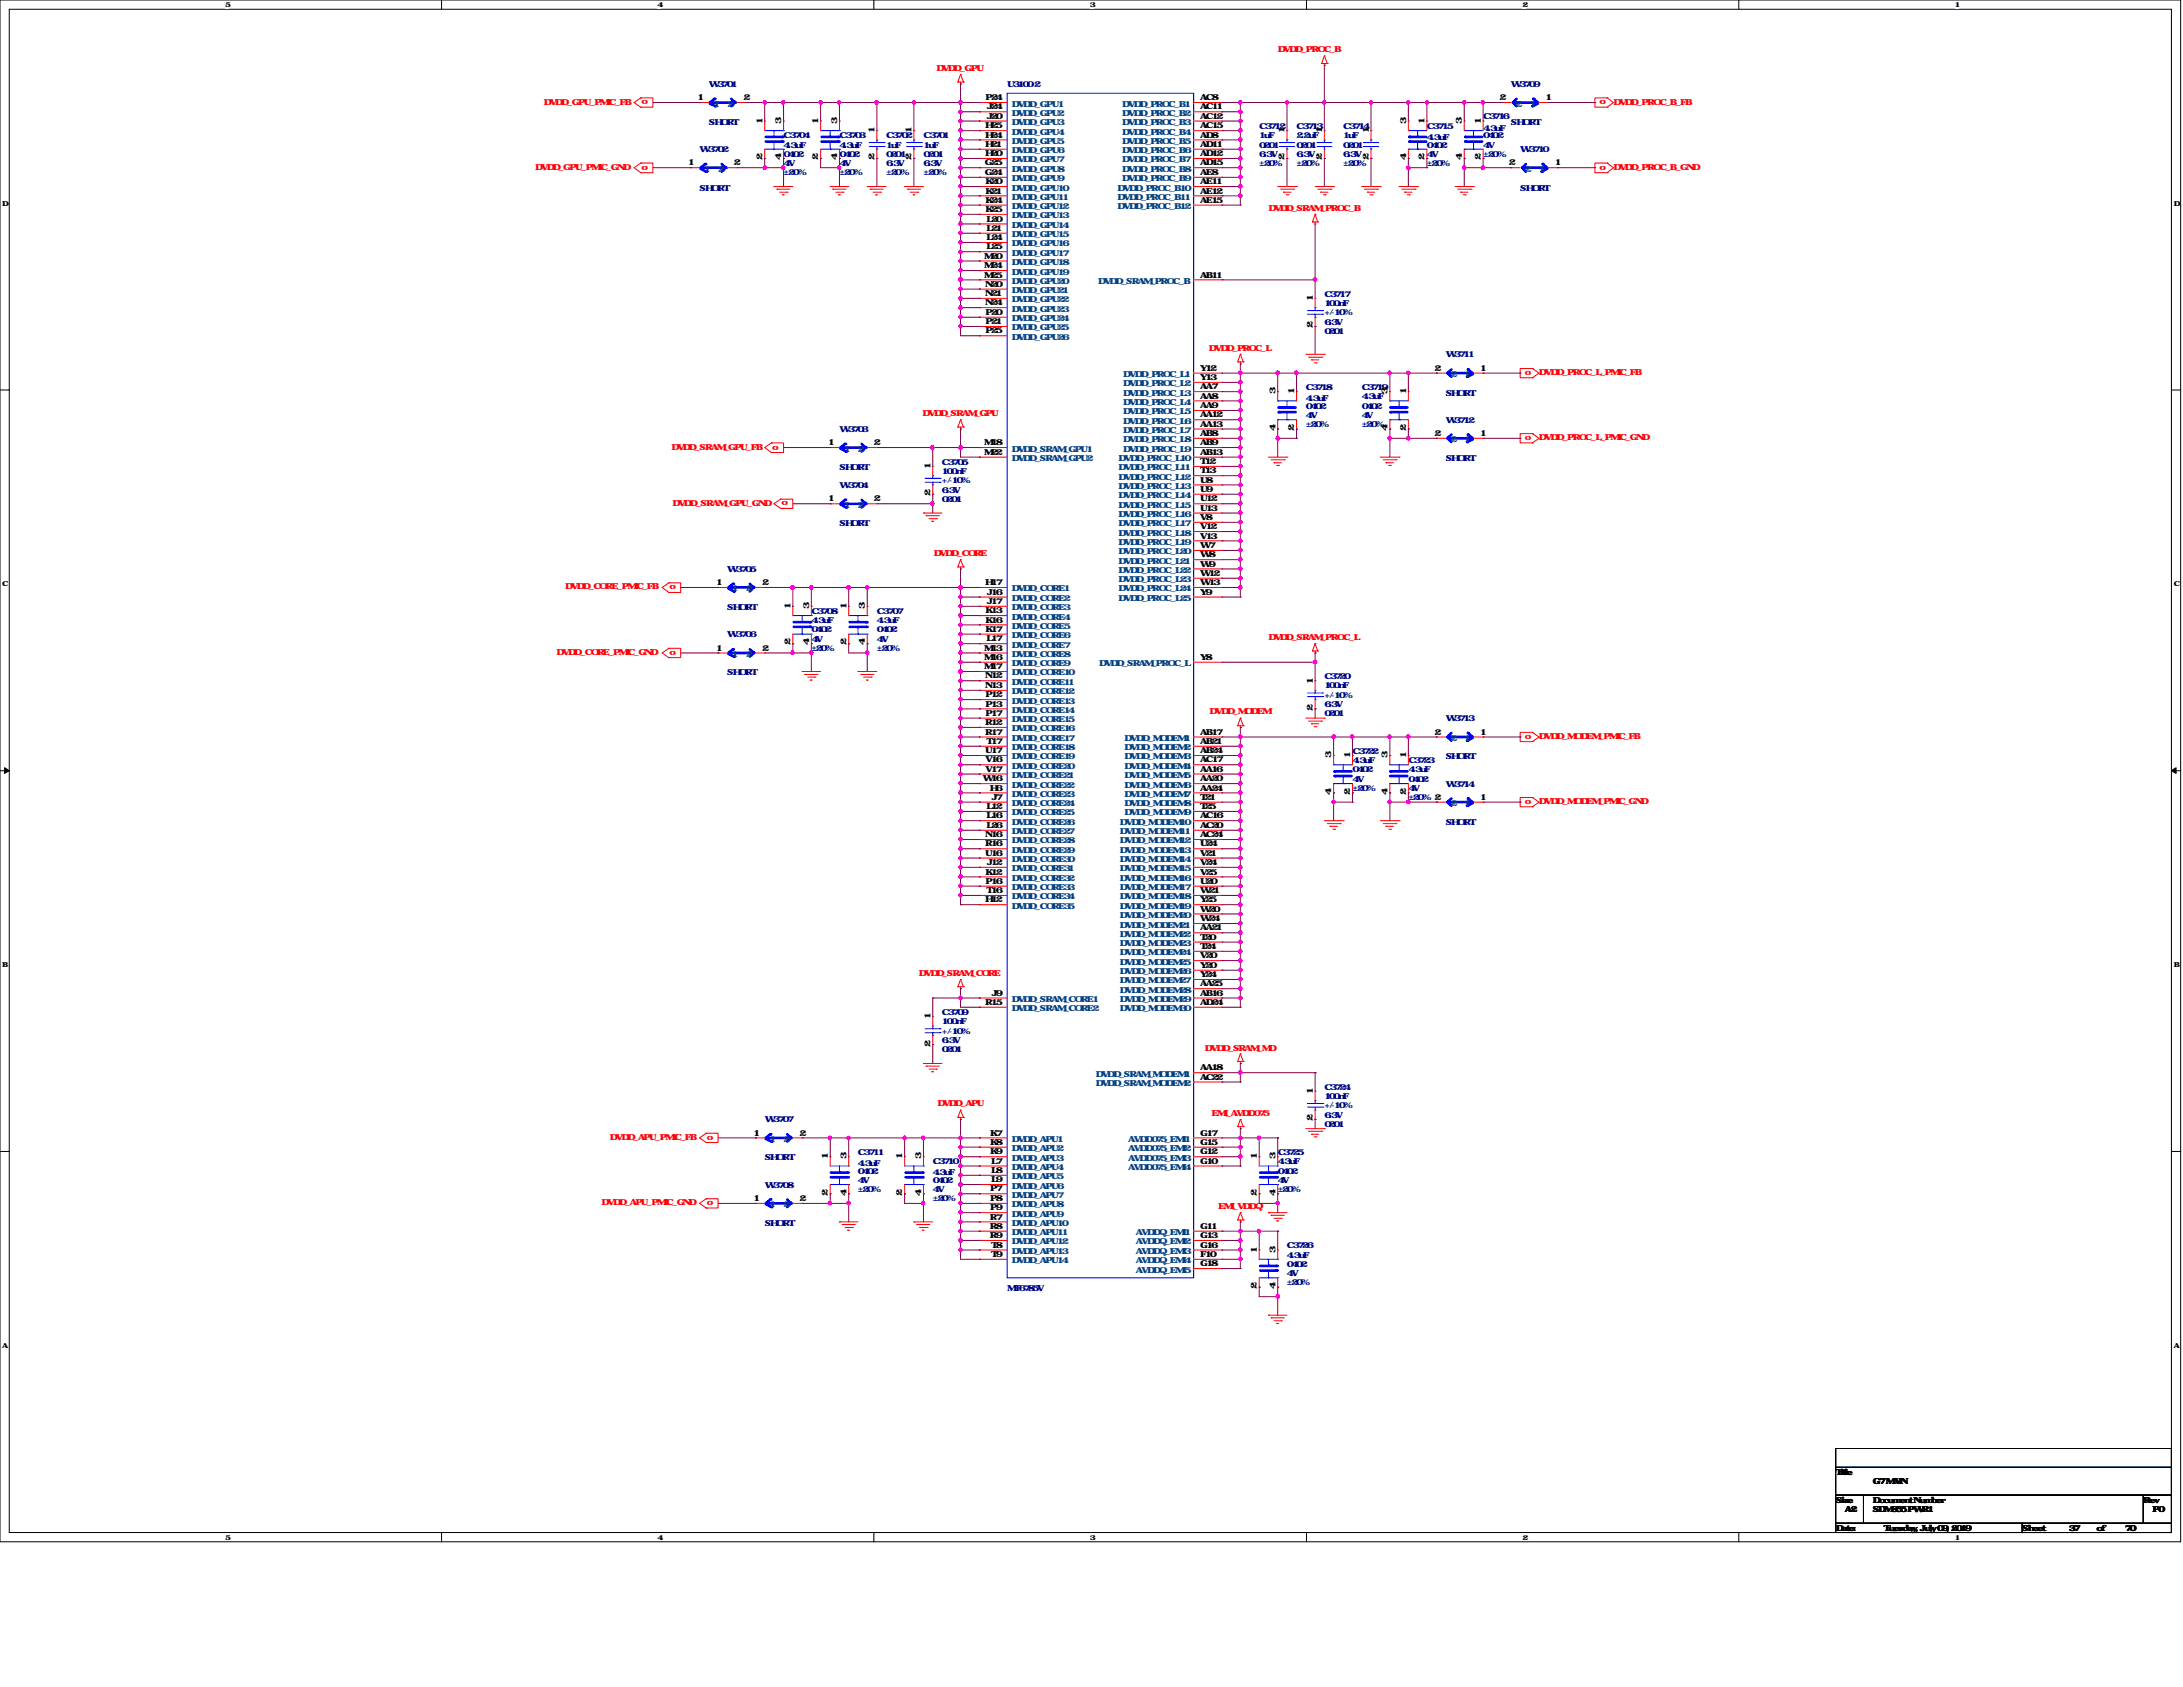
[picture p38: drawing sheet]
<svg xmlns="http://www.w3.org/2000/svg" width="279mm" height="216mm" viewBox="0 0 279 216" stroke-linecap="round" stroke-linejoin="round" font-family="sans-serif">
<defs><g id="words">
<g font-size="1.1" fill="#000080">
<text x="90.7" y="11.1">W3701</text>
<text x="128.9" y="11.1">U3100-2</text>
<text x="193.4" y="11.1">W3709</text>
<text x="90.7" y="16">SHORT</text>
<text x="100.3" y="17.7">C3704</text>
<text x="107.4" y="17.7">C3703</text>
<text x="113.4" y="17.7">C3702</text>
<text x="118.2" y="17.7">C3701</text>
<text x="161.2" y="16.5">C3712</text>
<text x="161.2" y="17.7">1uF</text>
<text x="165.9" y="16.5">C3713</text>
<text x="165.9" y="17.7">2.2uF</text>
<text x="171.9" y="16.5">C3714</text>
<text x="171.9" y="17.7">1uF</text>
<text x="182.6" y="16.5">C3715</text>
<text x="182.6" y="17.9">4.3uF</text>
<text x="189.8" y="15.3">C3716</text>
<text x="189.8" y="16.7">4.3uF</text>
<text x="189.8" y="17.7">0402</text>
<text x="193.4" y="16">SHORT</text>
<text x="89.5" y="19.5">W3702</text>
<text x="100.3" y="18.9">4.3uF</text>
<text x="100.3" y="20.1">0402</text>
<text x="100.3" y="21.3">4V</text>
<text x="100.3" y="22.4">±20%</text>
<text x="107.4" y="18.9">4.3uF</text>
<text x="107.4" y="20.1">0402</text>
<text x="107.4" y="21.3">4V</text>
<text x="107.4" y="22.4">±20%</text>
<text x="113.4" y="18.9">1uF</text>
<text x="113.4" y="20.1">0201</text>
<text x="113.4" y="21.3">6.3V</text>
<text x="113.4" y="22.4">±20%</text>
<text x="118.2" y="18.9">1uF</text>
<text x="118.2" y="20.1">0201</text>
<text x="118.2" y="21.3">6.3V</text>
<text x="118.2" y="22.4">±20%</text>
<text x="161.2" y="18.9">0201</text>
<text x="161.2" y="20.1">6.3V</text>
<text x="161.2" y="21.3">±20%</text>
<text x="165.9" y="18.9">0201</text>
<text x="165.9" y="20.1">6.3V</text>
<text x="165.9" y="21.3">±20%</text>
<text x="171.9" y="18.9">0201</text>
<text x="171.9" y="20.1">6.3V</text>
<text x="171.9" y="21.3">±20%</text>
<text x="182.6" y="18.9">0402</text>
<text x="182.6" y="20.1">4V</text>
<text x="182.6" y="21.3">±20%</text>
<text x="189.8" y="18.9">4V</text>
<text x="189.8" y="20.1">±20%</text>
<text x="194.6" y="19.5">W3710</text>
<text x="89.5" y="24.4">SHORT</text>
<text x="194.6" y="24.4">SHORT</text>
<text x="169.5" y="38">C3717</text>
<text x="169.5" y="39.2">100nF</text>
<text x="169.5" y="41.6">6.3V</text>
<text x="169.5" y="40.3">+/-10%</text>
<text x="169.5" y="42.8">0201</text>
<text x="185" y="45.7">W3711</text>
<text x="167.1" y="49.9">C3718</text>
<text x="167.1" y="51.4">4.3uF</text>
<text x="167.1" y="52.3">0402</text>
<text x="167.1" y="53.5">4V</text>
<text x="174.3" y="49.9">C3719</text>
<text x="174.3" y="51.1">4.3uF</text>
<text x="174.3" y="52.3">0402</text>
<text x="174.3" y="53.5">4V</text>
<text x="185" y="50.6">SHORT</text>
<text x="107.4" y="55.3">W3703</text>
<text x="120.6" y="59.5">C3705</text>
<text x="167.1" y="54.7">±20%</text>
<text x="174.3" y="54.7">±20%</text>
<text x="185" y="54.1">W3712</text>
<text x="185" y="59">SHORT</text>
<text x="107.4" y="62.4">W3704</text>
<text x="107.4" y="60.2">SHORT</text>
<text x="120.6" y="60.7">100nF</text>
<text x="120.6" y="64.2">0201</text>
<text x="120.6" y="63">6.3V</text>
<text x="120.6" y="61.8">+/-10%</text>
<text x="107.4" y="67.4">SHORT</text>
<text x="93.1" y="73.2">W3705</text>
<text x="93.1" y="81.5">W3706</text>
<text x="93.1" y="78.1">SHORT</text>
<text x="103.8" y="78.6">C3708</text>
<text x="103.8" y="79.8">4.3uF</text>
<text x="103.8" y="80.9">0402</text>
<text x="103.8" y="82.1">4V</text>
<text x="103.8" y="83.4">±20%</text>
<text x="112.2" y="78.6">C3707</text>
<text x="112.2" y="79.8">4.3uF</text>
<text x="112.2" y="80.9">0402</text>
<text x="112.2" y="82.1">4V</text>
<text x="112.2" y="83.4">±20%</text>
<text x="93.1" y="86.4">SHORT</text>
<text x="169.5" y="86.9">C3720</text>
<text x="169.5" y="88.1">100nF</text>
<text x="169.5" y="89.3">+/-10%</text>
<text x="169.5" y="91.7">0201</text>
<text x="169.5" y="90.5">6.3V</text>
<text x="185" y="92.3">W3713</text>
<text x="173.1" y="96.5">C3722</text>
<text x="173.1" y="97.7">4.3uF</text>
<text x="173.1" y="98.8">0402</text>
<text x="173.1" y="100">4V</text>
<text x="173.1" y="101.3">±20%</text>
<text x="180.3" y="97.7">C3723</text>
<text x="180.3" y="98.8">4.3uF</text>
<text x="180.3" y="100">0402</text>
<text x="180.3" y="101.3">4V</text>
<text x="185" y="100.7">W3714</text>
<text x="185" y="97.2">SHORT</text>
<text x="180.3" y="102.4">±20% 2</text>
<text x="185" y="105.5">SHORT</text>
<text x="120.6" y="129.9">C3709</text>
<text x="120.6" y="131.1">100nF</text>
<text x="120.6" y="134.7">0201</text>
<text x="120.6" y="133.5">6.3V</text>
<text x="120.6" y="132.3">+/-10%</text>
<text x="97.9" y="143.6">W3707</text>
<text x="169.5" y="139.4">C3724</text>
<text x="169.5" y="140.6">100nF</text>
<text x="169.5" y="143">6.3V</text>
<text x="169.5" y="141.8">+/-10%</text>
<text x="97.9" y="148.5">SHORT</text>
<text x="109.8" y="147.8">C3711</text>
<text x="109.8" y="149.2">4.3uF</text>
<text x="119.4" y="149">C3710</text>
<text x="163.5" y="147.8">C3725</text>
<text x="163.5" y="149">4.3uF</text>
<text x="169.5" y="144.2">0201</text>
<text x="97.9" y="152">W3708</text>
<text x="109.8" y="150.2">0402</text>
<text x="109.8" y="151.4">4V</text>
<text x="109.8" y="152.6">±20%</text>
<text x="119.4" y="150.4">4.3uF</text>
<text x="119.4" y="151.4">0402</text>
<text x="119.4" y="152.6">4V</text>
<text x="119.4" y="153.8">±20%</text>
<text x="163.5" y="150.2">0402</text>
<text x="163.5" y="151.4">4V</text>
<text x="163.5" y="152.6">±20%</text>
<text x="97.9" y="156.9">SHORT</text>
<text x="164.7" y="159.7">C3726</text>
<text x="164.7" y="161">4.3uF</text>
<text x="128.9" y="165.2">MT6785V</text>
<text x="164.7" y="162.1">0402</text>
<text x="164.7" y="163.3">4V</text>
<text x="164.7" y="164.5">±20%</text>
</g>
<g font-size="1.1" fill="#f00">
<text x="119.8" y="9.1">DVDD_GPU</text>
<text x="163.5" y="6.7">DVDD_PROC_B</text>
<text x="69.6" y="13.4">DVDD_GPU_PMIC_FB</text>
<text x="83" y="12.8" transform="rotate(-180 83 12.8)">o</text>
<text x="205.6" y="12.8" transform="rotate(-180 205.6 12.8)">o</text>
<text x="206.5" y="13.4">DVDD_PROC_B_FB</text>
<text x="68.5" y="21.7">DVDD_GPU_PMIC_GND</text>
<text x="83" y="21.2" transform="rotate(-180 83 21.2)">o</text>
<text x="205.6" y="21.2" transform="rotate(-180 205.6 21.2)">o</text>
<text x="206.5" y="21.7">DVDD_PROC_B_GND</text>
<text x="162.3" y="27">DVDD_SRAM_PROC_B</text>
<text x="154.7" y="44.9">DVDD_PROC_L</text>
<text x="196" y="47.5" transform="rotate(-180 196 47.5)">o</text>
<text x="118.1" y="53.3">DVDD_SRAM_GPU</text>
<text x="197" y="48">DVDD_PROC_L_PMIC_FB</text>
<text x="85.9" y="57.5">DVDD_SRAM_GPU_FB</text>
<text x="99.7" y="57" transform="rotate(-180 99.7 57)">o</text>
<text x="196" y="55.8" transform="rotate(-180 196 55.8)">o</text>
<text x="197" y="56.3">DVDD_PROC_L_PMIC_GND</text>
<text x="86.1" y="64.7">DVDD_SRAM_GPU_GND</text>
<text x="100.9" y="64.2" transform="rotate(-180 100.9 64.2)">o</text>
<text x="119.5" y="71.2">DVDD_CORE</text>
<text x="72.3" y="75.4">DVDD_CORE_PMIC_FB</text>
<text x="86.5" y="74.9" transform="rotate(-180 86.5 74.9)">o</text>
<text x="71.2" y="83.8">DVDD_CORE_PMIC_GND</text>
<text x="86.5" y="83.3" transform="rotate(-180 86.5 83.3)">o</text>
<text x="162.3" y="81.9">DVDD_SRAM_PROC_L</text>
<text x="154.8" y="91.4">DVDD_MODEM</text>
<text x="196" y="94" transform="rotate(-180 196 94)">o</text>
<text x="197" y="94.6">DVDD_MODEM_PMIC_FB</text>
<text x="196" y="102.4" transform="rotate(-180 196 102.4)">o</text>
<text x="197" y="102.9">DVDD_MODEM_PMIC_GND</text>
<text x="117.6" y="124.9">DVDD_SRAM_CORE</text>
<text x="154.2" y="134.5">DVDD_SRAM_MD</text>
<text x="120" y="141.6">DVDD_APU</text>
<text x="155.1" y="142.8">EMI_AVDD075</text>
<text x="78.1" y="145.9">DVDD_APU_PMIC_FB</text>
<text x="91.3" y="145.3" transform="rotate(-180 91.3 145.3)">o</text>
<text x="77" y="154.3">DVDD_APU_PMIC_GND</text>
<text x="91.3" y="153.7" transform="rotate(-180 91.3 153.7)">o</text>
<text x="155.9" y="154.7">EMI_VDDQ</text>
</g>
<g font-size="1.1">
<text x="89.3" y="12.8">1</text>
<text x="95.2" y="12.8">2</text>
<text x="97.6" y="15.9" transform="rotate(-90 97.6 15.9)">1</text>
<text x="100" y="15.9" transform="rotate(-90 100 15.9)">3</text>
<text x="104.7" y="15.9" transform="rotate(-90 104.7 15.9)">1</text>
<text x="107.1" y="15.9" transform="rotate(-90 107.1 15.9)">3</text>
<text x="111.9" y="17.1" transform="rotate(-90 111.9 17.1)">1</text>
<text x="116.7" y="17.1" transform="rotate(-90 116.7 17.1)">1</text>
<text x="126.1" y="17.6">H24</text>
<text x="126.1" y="16.4">H25</text>
<text x="126.2" y="12.8">P24</text>
<text x="126.3" y="15.2">J20</text>
<text x="126.3" y="14">J24</text>
<text x="153.6" y="12.8">AC8</text>
<text x="153.6" y="14">AC11</text>
<text x="153.6" y="15.2">AC12</text>
<text x="153.6" y="16.4">AC15</text>
<text x="153.6" y="17.6">AD8</text>
<text x="164.4" y="17.1" transform="rotate(-90 164.4 17.1)">1</text>
<text x="169.2" y="17.1" transform="rotate(-90 169.2 17.1)">1</text>
<text x="175.2" y="17.1" transform="rotate(-90 175.2 17.1)">1</text>
<text x="180" y="15.9" transform="rotate(-90 180 15.9)">3</text>
<text x="182.3" y="15.9" transform="rotate(-90 182.3 15.9)">1</text>
<text x="187.1" y="15.9" transform="rotate(-90 187.1 15.9)">3</text>
<text x="189.5" y="15.9" transform="rotate(-90 189.5 15.9)">1</text>
<text x="191.9" y="12.8">2</text>
<text x="197.8" y="12.8">1</text>
<text x="88.1" y="21.2">1</text>
<text x="93.9" y="21.2">2</text>
<text x="97.6" y="20.5" transform="rotate(-90 97.6 20.5)">2</text>
<text x="100" y="20.5" transform="rotate(-90 100 20.5)">4</text>
<text x="104.7" y="20.5" transform="rotate(-90 104.7 20.5)">2</text>
<text x="107.1" y="20.5" transform="rotate(-90 107.1 20.5)">4</text>
<text x="111.9" y="20.5" transform="rotate(-90 111.9 20.5)">2</text>
<text x="116.7" y="20.5" transform="rotate(-90 116.7 20.5)">2</text>
<text x="126.1" y="22.4">G24</text>
<text x="126.1" y="21.2">G25</text>
<text x="126.1" y="20">H20</text>
<text x="126.1" y="18.8">H21</text>
<text x="126.2" y="23.6">K20</text>
<text x="153.6" y="18.8">AD11</text>
<text x="153.6" y="20">AD12</text>
<text x="153.6" y="21.2">AD15</text>
<text x="153.6" y="22.4">AE8</text>
<text x="153.6" y="23.6">AE11</text>
<text x="164.4" y="20.5" transform="rotate(-90 164.4 20.5)">2</text>
<text x="169.2" y="20.5" transform="rotate(-90 169.2 20.5)">2</text>
<text x="175.2" y="20.5" transform="rotate(-90 175.2 20.5)">2</text>
<text x="180" y="20.5" transform="rotate(-90 180 20.5)">4</text>
<text x="182.3" y="20.5" transform="rotate(-90 182.3 20.5)">2</text>
<text x="187.1" y="20.5" transform="rotate(-90 187.1 20.5)">4</text>
<text x="189.5" y="20.5" transform="rotate(-90 189.5 20.5)">2</text>
<text x="193.1" y="21.2">2</text>
<text x="199" y="21.2">1</text>
<text x="126.2" y="24.8">K21</text>
<text x="126.2" y="26">K24</text>
<text x="126.2" y="27.1">K25</text>
<text x="126.3" y="28.4">L20</text>
<text x="126.3" y="29.5">L21</text>
<text x="153.6" y="24.8">AE12</text>
<text x="153.6" y="26">AE15</text>
<text x="126" y="33.1">M20</text>
<text x="126" y="34.3">M24</text>
<text x="126" y="35.5">M25</text>
<text x="126.3" y="30.7">L24</text>
<text x="126.3" y="31.9">L25</text>
<text x="153.6" y="35.5">AB11</text>
<text x="126.1" y="36.7">N20</text>
<text x="126.1" y="37.9">N21</text>
<text x="126.1" y="39.1">N24</text>
<text x="126.2" y="40.3">P20</text>
<text x="126.2" y="41.5">P21</text>
<text x="168" y="38.5" transform="rotate(-90 168 38.5)">1</text>
<text x="126.2" y="42.7">P25</text>
<text x="153.6" y="47.5">Y12</text>
<text x="168" y="42" transform="rotate(-90 168 42)">2</text>
<text x="183.6" y="47.5">2</text>
<text x="189.4" y="47.5">1</text>
<text x="153.6" y="48.6">Y13</text>
<text x="153.6" y="49.8">AA7</text>
<text x="153.6" y="51">AA8</text>
<text x="153.6" y="52.2">AA9</text>
<text x="153.6" y="53.4">AA12</text>
<text x="163.2" y="50.5" transform="rotate(-90 163.2 50.5)">3</text>
<text x="165.6" y="50.5" transform="rotate(-90 165.6 50.5)">1</text>
<text x="177.6" y="50.5" transform="rotate(-90 177.6 50.5)">3</text>
<text x="180" y="50.5" transform="rotate(-90 180 50.5)">1</text>
<text x="106" y="57">1</text>
<text x="111.8" y="57">2</text>
<text x="126" y="57">M18</text>
<text x="126" y="58.2">M22</text>
<text x="153.6" y="59.4">T12</text>
<text x="153.6" y="54.6">AA13</text>
<text x="153.6" y="55.8">AB8</text>
<text x="153.6" y="57">AB9</text>
<text x="153.6" y="58.2">AB13</text>
<text x="163.2" y="55.2" transform="rotate(-90 163.2 55.2)">4</text>
<text x="165.6" y="55.2" transform="rotate(-90 165.6 55.2)">2</text>
<text x="177.6" y="55.2" transform="rotate(-90 177.6 55.2)">4</text>
<text x="180" y="55.2" transform="rotate(-90 180 55.2)">2</text>
<text x="183.6" y="55.8">2</text>
<text x="189.4" y="55.8">1</text>
<text x="106" y="64.2">1</text>
<text x="111.8" y="64.2">2</text>
<text x="119.1" y="63.5" transform="rotate(-90 119.1 63.5)">2</text>
<text x="119.1" y="60" transform="rotate(-90 119.1 60)">1</text>
<text x="153.6" y="60.6">T13</text>
<text x="153.6" y="61.8">U8</text>
<text x="153.6" y="62.9">U9</text>
<text x="153.6" y="64.2">U12</text>
<text x="153.6" y="65.4">U13</text>
<text x="153.6" y="66.5">V8</text>
<text x="153.6" y="67.7">V12</text>
<text x="153.6" y="68.9">V13</text>
<text x="153.6" y="70.1">W7</text>
<text x="153.6" y="71.3">W8</text>
<text x="91.7" y="74.9">1</text>
<text x="97.5" y="74.9">2</text>
<text x="101.2" y="77.9" transform="rotate(-90 101.2 77.9)">1</text>
<text x="103.5" y="77.9" transform="rotate(-90 103.5 77.9)">3</text>
<text x="108.3" y="77.9" transform="rotate(-90 108.3 77.9)">1</text>
<text x="110.7" y="77.9" transform="rotate(-90 110.7 77.9)">3</text>
<text x="126.1" y="74.9">H17</text>
<text x="126.3" y="76.1">J16</text>
<text x="126.3" y="77.3">J17</text>
<text x="153.6" y="72.5">W9</text>
<text x="153.6" y="73.7">W12</text>
<text x="153.6" y="74.9">W13</text>
<text x="153.6" y="76.1">Y9</text>
<text x="91.7" y="83.3">1</text>
<text x="97.5" y="83.3">2</text>
<text x="101.2" y="82.6" transform="rotate(-90 101.2 82.6)">2</text>
<text x="103.5" y="82.6" transform="rotate(-90 103.5 82.6)">4</text>
<text x="108.3" y="82.6" transform="rotate(-90 108.3 82.6)">2</text>
<text x="110.7" y="82.6" transform="rotate(-90 110.7 82.6)">4</text>
<text x="126" y="83.3">M13</text>
<text x="126.2" y="78.5">K13</text>
<text x="126.2" y="79.7">K16</text>
<text x="126.2" y="80.9">K17</text>
<text x="126.3" y="82.1">L17</text>
<text x="126" y="84.5">M16</text>
<text x="126" y="85.6">M17</text>
<text x="126.1" y="86.8">N12</text>
<text x="126.1" y="88.1">N13</text>
<text x="126.2" y="89.2">P12</text>
<text x="153.6" y="84.5">Y8</text>
<text x="168" y="87.5" transform="rotate(-90 168 87.5)">1</text>
<text x="126.1" y="92.8">R12</text>
<text x="126.1" y="94">R17</text>
<text x="126.2" y="90.4">P13</text>
<text x="126.2" y="91.6">P17</text>
<text x="126.3" y="95.2">T17</text>
<text x="153.6" y="94">AB17</text>
<text x="153.6" y="95.2">AB21</text>
<text x="168" y="91" transform="rotate(-90 168 91)">2</text>
<text x="183.6" y="94">2</text>
<text x="189.4" y="94">1</text>
<text x="125.8" y="100">W16</text>
<text x="126.1" y="96.4">U17</text>
<text x="126.2" y="97.6">V16</text>
<text x="126.2" y="98.8">V17</text>
<text x="126.7" y="101.2">H6</text>
<text x="153.6" y="98.8">AA16</text>
<text x="153.6" y="100">AA20</text>
<text x="153.6" y="101.2">AA24</text>
<text x="153.6" y="96.4">AB24</text>
<text x="153.6" y="97.6">AC17</text>
<text x="170.4" y="101.7" transform="rotate(-90 170.4 101.7)">4</text>
<text x="170.4" y="97" transform="rotate(-90 170.4 97)">3</text>
<text x="172.8" y="101.7" transform="rotate(-90 172.8 101.7)">2</text>
<text x="172.8" y="97" transform="rotate(-90 172.8 97)">1</text>
<text x="177.6" y="101.7" transform="rotate(-90 177.6 101.7)">4</text>
<text x="177.6" y="97" transform="rotate(-90 177.6 97)">3</text>
<text x="180" y="101.7" transform="rotate(-90 180 101.7)">2</text>
<text x="180" y="97" transform="rotate(-90 180 97)">1</text>
<text x="126.1" y="107.1">N16</text>
<text x="126.3" y="103.5">L12</text>
<text x="126.3" y="104.7">L16</text>
<text x="126.3" y="106">L26</text>
<text x="126.9" y="102.4">J7</text>
<text x="153.6" y="102.4">T21</text>
<text x="153.6" y="103.5">T25</text>
<text x="153.6" y="104.7">AC16</text>
<text x="153.6" y="106">AC20</text>
<text x="153.6" y="107.1">AC24</text>
<text x="189.4" y="102.4">1</text>
<text x="126.1" y="108.3">R16</text>
<text x="126.1" y="109.5">U16</text>
<text x="126.2" y="111.9">K12</text>
<text x="126.2" y="113.1">P16</text>
<text x="126.3" y="110.7">J12</text>
<text x="153.6" y="108.3">U24</text>
<text x="153.6" y="109.5">V21</text>
<text x="153.6" y="110.7">V24</text>
<text x="153.6" y="111.9">V25</text>
<text x="153.6" y="113.1">U20</text>
<text x="126.1" y="115.5">H12</text>
<text x="126.3" y="114.3">T16</text>
<text x="153.6" y="114.3">W21</text>
<text x="153.6" y="115.5">Y25</text>
<text x="153.6" y="116.7">W20</text>
<text x="153.6" y="117.9">W24</text>
<text x="153.6" y="119.1">AA21</text>
<text x="153.6" y="120.3">T20</text>
<text x="153.6" y="121.5">T24</text>
<text x="153.6" y="122.6">V20</text>
<text x="153.6" y="123.9">Y20</text>
<text x="153.6" y="125.1">Y24</text>
<text x="119.1" y="130.5" transform="rotate(-90 119.1 130.5)">1</text>
<text x="126.1" y="128.6">R15</text>
<text x="126.9" y="127.4">J9</text>
<text x="153.6" y="126.2">AA25</text>
<text x="153.6" y="127.4">AB16</text>
<text x="153.6" y="128.6">AD24</text>
<text x="119.1" y="133.9" transform="rotate(-90 119.1 133.9)">2</text>
<text x="153.6" y="137">AA18</text>
<text x="153.6" y="138.2">AC22</text>
<text x="168" y="143.5" transform="rotate(-90 168 143.5)">2</text>
<text x="168" y="140" transform="rotate(-90 168 140)">1</text>
<text x="96.4" y="145.3">1</text>
<text x="102.3" y="145.3">2</text>
<text x="106" y="148.4" transform="rotate(-90 106 148.4)">1</text>
<text x="108.3" y="148.4" transform="rotate(-90 108.3 148.4)">3</text>
<text x="115.5" y="148.4" transform="rotate(-90 115.5 148.4)">1</text>
<text x="117.9" y="148.4" transform="rotate(-90 117.9 148.4)">3</text>
<text x="126.7" y="145.3">K7</text>
<text x="126.7" y="146.5">K8</text>
<text x="126.7" y="147.7">K9</text>
<text x="126.9" y="148.9">L7</text>
<text x="153.6" y="148.9">G10</text>
<text x="153.6" y="147.7">G12</text>
<text x="153.6" y="146.5">G15</text>
<text x="153.6" y="145.3">G17</text>
<text x="160.9" y="148.4" transform="rotate(-90 160.9 148.4)">1</text>
<text x="163.2" y="148.4" transform="rotate(-90 163.2 148.4)">3</text>
<text x="96.4" y="153.7">1</text>
<text x="102.3" y="153.7">2</text>
<text x="106" y="153" transform="rotate(-90 106 153)">2</text>
<text x="108.3" y="153" transform="rotate(-90 108.3 153)">4</text>
<text x="115.5" y="153" transform="rotate(-90 115.5 153)">2</text>
<text x="117.9" y="153" transform="rotate(-90 117.9 153)">4</text>
<text x="126.7" y="152.5">P7</text>
<text x="126.7" y="153.7">P8</text>
<text x="126.7" y="154.9">P9</text>
<text x="126.9" y="150.1">L8</text>
<text x="126.9" y="151.3">L9</text>
<text x="160.9" y="153" transform="rotate(-90 160.9 153)">2</text>
<text x="163.2" y="153" transform="rotate(-90 163.2 153)">4</text>
<text x="126.7" y="156.1">R7</text>
<text x="126.7" y="157.3">R8</text>
<text x="126.7" y="158.5">R9</text>
<text x="126.9" y="159.7">T8</text>
<text x="126.9" y="160.9">T9</text>
<text x="153.6" y="157.3">G11</text>
<text x="153.6" y="158.5">G13</text>
<text x="153.6" y="159.7">G16</text>
<text x="153.6" y="160.9">F10</text>
<text x="160.9" y="160.3" transform="rotate(-90 160.9 160.3)">1</text>
<text x="163.2" y="160.3" transform="rotate(-90 163.2 160.3)">3</text>
<text x="153.6" y="162.1">G18</text>
<text x="160.9" y="165" transform="rotate(-90 160.9 165)">2</text>
<text x="163.2" y="165" transform="rotate(-90 163.2 165)">4</text>
<text x="234.9" y="188.8">Title</text>
<text x="239.7" y="189.9">G7 MAIN</text>
<text x="234.9" y="192.3">Size</text>
<text x="234.9" y="195.9">Date:</text>
<text x="236.1" y="193.5">A2</text>
<text x="239.7" y="192.3">Document Number</text>
<text x="239.7" y="193.5">SDM855 PWR1</text>
<text x="241.1" y="195.9">Tuesday, July 09, 2019</text>
<text x="258.8" y="195.9">Sheet</text>
<text x="264.8" y="195.9">37</text>
<text x="268.3" y="195.9">of</text>
<text x="271.9" y="195.9">70</text>
<text x="274.3" y="192.3">Rev</text>
<text x="275.5" y="193.5">P0</text>
</g>
<g font-size="1.1" fill="#004080">
<text x="91.3" y="13.6">1</text>
<text x="93.1" y="13.6">2</text>
<text x="129.5" y="17.2">DVDD_GPU4</text>
<text x="129.5" y="16">DVDD_GPU3</text>
<text x="129.5" y="14.8">DVDD_GPU2</text>
<text x="129.5" y="13.6">DVDD_GPU1</text>
<text x="143.6" y="13.6">DVDD_PROC_B1</text>
<text x="143.6" y="14.8">DVDD_PROC_B2</text>
<text x="143.6" y="16">DVDD_PROC_B3</text>
<text x="143.6" y="17.2">DVDD_PROC_B4</text>
<text x="194" y="13.6">2</text>
<text x="195.8" y="13.6">1</text>
<text x="90.1" y="22">1</text>
<text x="91.9" y="22">2</text>
<text x="129.5" y="23.2">DVDD_GPU9</text>
<text x="129.5" y="22">DVDD_GPU8</text>
<text x="129.5" y="20.8">DVDD_GPU7</text>
<text x="129.5" y="19.6">DVDD_GPU6</text>
<text x="129.5" y="18.4">DVDD_GPU5</text>
<text x="143.6" y="18.4">DVDD_PROC_B5</text>
<text x="143.6" y="19.6">DVDD_PROC_B6</text>
<text x="143.6" y="20.8">DVDD_PROC_B7</text>
<text x="143.6" y="22">DVDD_PROC_B8</text>
<text x="143.6" y="23.2">DVDD_PROC_B9</text>
<text x="195.2" y="22">2</text>
<text x="197" y="22">1</text>
<text x="129.5" y="24.4">DVDD_GPU10</text>
<text x="129.5" y="25.6">DVDD_GPU11</text>
<text x="129.5" y="26.8">DVDD_GPU12</text>
<text x="129.5" y="27.9">DVDD_GPU13</text>
<text x="129.5" y="29.2">DVDD_GPU14</text>
<text x="143" y="24.4">DVDD_PROC_B10</text>
<text x="143" y="25.6">DVDD_PROC_B11</text>
<text x="143" y="26.8">DVDD_PROC_B12</text>
<text x="129.5" y="30.4">DVDD_GPU15</text>
<text x="129.5" y="31.5">DVDD_GPU16</text>
<text x="129.5" y="32.7">DVDD_GPU17</text>
<text x="129.5" y="33.9">DVDD_GPU18</text>
<text x="129.5" y="35.1">DVDD_GPU19</text>
<text x="129.5" y="36.3">DVDD_GPU20</text>
<text x="129.5" y="37.5">DVDD_GPU21</text>
<text x="129.5" y="38.7">DVDD_GPU22</text>
<text x="129.5" y="39.9">DVDD_GPU23</text>
<text x="129.5" y="41.1">DVDD_GPU24</text>
<text x="140.5" y="36.3">DVDD_SRAM_PROC_B</text>
<text x="129.5" y="42.3">DVDD_GPU25</text>
<text x="129.5" y="43.5">DVDD_GPU26</text>
<text x="143.8" y="48.3">DVDD_PROC_L1</text>
<text x="143.8" y="49.4">DVDD_PROC_L2</text>
<text x="143.8" y="50.6">DVDD_PROC_L3</text>
<text x="143.8" y="51.8">DVDD_PROC_L4</text>
<text x="143.8" y="53">DVDD_PROC_L5</text>
<text x="185.6" y="48.3">2</text>
<text x="187.4" y="48.3">1</text>
<text x="108" y="57.8">1</text>
<text x="109.8" y="57.8">2</text>
<text x="129.5" y="57.8">DVDD_SRAM_GPU1</text>
<text x="129.5" y="59">DVDD_SRAM_GPU2</text>
<text x="143.2" y="59">DVDD_PROC_L10</text>
<text x="143.8" y="54.2">DVDD_PROC_L6</text>
<text x="143.8" y="55.4">DVDD_PROC_L7</text>
<text x="143.8" y="56.6">DVDD_PROC_L8</text>
<text x="143.8" y="57.8">DVDD_PROC_L9</text>
<text x="185.6" y="56.6">2</text>
<text x="187.4" y="56.6">1</text>
<text x="108" y="65">1</text>
<text x="109.8" y="65">2</text>
<text x="143.2" y="60.2">DVDD_PROC_L11</text>
<text x="143.2" y="61.4">DVDD_PROC_L12</text>
<text x="143.2" y="62.6">DVDD_PROC_L13</text>
<text x="143.2" y="63.8">DVDD_PROC_L14</text>
<text x="143.2" y="65">DVDD_PROC_L15</text>
<text x="143.2" y="66.2">DVDD_PROC_L16</text>
<text x="143.2" y="67.4">DVDD_PROC_L17</text>
<text x="143.2" y="68.5">DVDD_PROC_L18</text>
<text x="143.2" y="69.7">DVDD_PROC_L19</text>
<text x="143.2" y="71">DVDD_PROC_L20</text>
<text x="93.7" y="75.7">1</text>
<text x="95.5" y="75.7">2</text>
<text x="129.5" y="75.7">DVDD_CORE1</text>
<text x="129.5" y="76.9">DVDD_CORE2</text>
<text x="143.2" y="72.1">DVDD_PROC_L21</text>
<text x="143.2" y="73.3">DVDD_PROC_L22</text>
<text x="143.2" y="74.5">DVDD_PROC_L23</text>
<text x="143.2" y="75.7">DVDD_PROC_L24</text>
<text x="143.2" y="76.9">DVDD_PROC_L25</text>
<text x="129.5" y="78.1">DVDD_CORE3</text>
<text x="129.5" y="79.3">DVDD_CORE4</text>
<text x="129.5" y="80.5">DVDD_CORE5</text>
<text x="129.5" y="81.7">DVDD_CORE6</text>
<text x="129.5" y="82.9">DVDD_CORE7</text>
<text x="93.7" y="84.1">1</text>
<text x="95.5" y="84.1">2</text>
<text x="129.5" y="84.1">DVDD_CORE8</text>
<text x="129.5" y="85.3">DVDD_CORE9</text>
<text x="129.5" y="86.4">DVDD_CORE10</text>
<text x="129.5" y="87.6">DVDD_CORE11</text>
<text x="129.5" y="88.9">DVDD_CORE12</text>
<text x="140.7" y="85.3">DVDD_SRAM_PROC_L</text>
<text x="129.5" y="90">DVDD_CORE13</text>
<text x="129.5" y="91.2">DVDD_CORE14</text>
<text x="129.5" y="92.4">DVDD_CORE15</text>
<text x="129.5" y="93.6">DVDD_CORE16</text>
<text x="129.5" y="94.8">DVDD_CORE17</text>
<text x="143.9" y="94.8">DVDD_MODEM1</text>
<text x="185.6" y="94.8">2</text>
<text x="187.4" y="94.8">1</text>
<text x="129.5" y="96">DVDD_CORE18</text>
<text x="129.5" y="97.2">DVDD_CORE19</text>
<text x="129.5" y="98.4">DVDD_CORE20</text>
<text x="129.5" y="99.6">DVDD_CORE21</text>
<text x="129.5" y="100.8">DVDD_CORE22</text>
<text x="129.5" y="102">DVDD_CORE23</text>
<text x="143.9" y="99.6">DVDD_MODEM5</text>
<text x="143.9" y="100.8">DVDD_MODEM6</text>
<text x="143.9" y="102">DVDD_MODEM7</text>
<text x="143.9" y="96">DVDD_MODEM2</text>
<text x="143.9" y="97.2">DVDD_MODEM3</text>
<text x="143.9" y="98.4">DVDD_MODEM4</text>
<text x="129.5" y="103.2">DVDD_CORE24</text>
<text x="129.5" y="104.4">DVDD_CORE25</text>
<text x="129.5" y="105.5">DVDD_CORE26</text>
<text x="129.5" y="106.8">DVDD_CORE27</text>
<text x="129.5" y="107.9">DVDD_CORE28</text>
<text x="143.3" y="105.5">DVDD_MODEM10</text>
<text x="143.3" y="106.8">DVDD_MODEM11</text>
<text x="143.3" y="107.9">DVDD_MODEM12</text>
<text x="143.9" y="103.2">DVDD_MODEM8</text>
<text x="143.9" y="104.4">DVDD_MODEM9</text>
<text x="185.6" y="103.2">2</text>
<text x="187.4" y="103.2">1</text>
<text x="129.5" y="109.1">DVDD_CORE29</text>
<text x="129.5" y="110.3">DVDD_CORE30</text>
<text x="129.5" y="111.5">DVDD_CORE31</text>
<text x="129.5" y="112.7">DVDD_CORE32</text>
<text x="129.5" y="113.9">DVDD_CORE33</text>
<text x="143.3" y="109.1">DVDD_MODEM13</text>
<text x="143.3" y="110.3">DVDD_MODEM14</text>
<text x="143.3" y="111.5">DVDD_MODEM15</text>
<text x="143.3" y="112.7">DVDD_MODEM16</text>
<text x="143.3" y="113.9">DVDD_MODEM17</text>
<text x="129.5" y="115.1">DVDD_CORE34</text>
<text x="129.5" y="116.3">DVDD_CORE35</text>
<text x="143.3" y="115.1">DVDD_MODEM18</text>
<text x="143.3" y="116.3">DVDD_MODEM19</text>
<text x="143.3" y="117.5">DVDD_MODEM20</text>
<text x="143.3" y="118.7">DVDD_MODEM21</text>
<text x="143.3" y="119.9">DVDD_MODEM22</text>
<text x="143.3" y="121.1">DVDD_MODEM23</text>
<text x="143.3" y="122.3">DVDD_MODEM24</text>
<text x="143.3" y="123.4">DVDD_MODEM25</text>
<text x="143.3" y="124.7">DVDD_MODEM26</text>
<text x="143.3" y="125.9">DVDD_MODEM27</text>
<text x="129.5" y="128.2">DVDD_SRAM_CORE1</text>
<text x="129.5" y="129.4">DVDD_SRAM_CORE2</text>
<text x="143.3" y="127">DVDD_MODEM28</text>
<text x="143.3" y="128.2">DVDD_MODEM29</text>
<text x="143.3" y="129.4">DVDD_MODEM30</text>
<text x="140.2" y="137.8">DVDD_SRAM_MODEM1</text>
<text x="140.2" y="139">DVDD_SRAM_MODEM2</text>
<text x="98.5" y="146.1">1</text>
<text x="100.3" y="146.1">2</text>
<text x="129.5" y="146.1">DVDD_APU1</text>
<text x="129.5" y="147.3">DVDD_APU2</text>
<text x="129.5" y="148.5">DVDD_APU3</text>
<text x="129.5" y="149.7">DVDD_APU4</text>
<text x="144.4" y="149.7">AVDD075_EMI4</text>
<text x="144.4" y="148.5">AVDD075_EMI3</text>
<text x="144.4" y="147.3">AVDD075_EMI2</text>
<text x="144.4" y="146.1">AVDD075_EMI1</text>
<text x="98.5" y="154.5">1</text>
<text x="100.3" y="154.5">2</text>
<text x="129.5" y="150.9">DVDD_APU5</text>
<text x="129.5" y="152.1">DVDD_APU6</text>
<text x="129.5" y="153.3">DVDD_APU7</text>
<text x="129.5" y="154.5">DVDD_APU8</text>
<text x="129.5" y="155.7">DVDD_APU9</text>
<text x="129.5" y="156.9">DVDD_APU10</text>
<text x="129.5" y="158.1">DVDD_APU11</text>
<text x="129.5" y="159.3">DVDD_APU12</text>
<text x="129.5" y="160.5">DVDD_APU13</text>
<text x="129.5" y="161.7">DVDD_APU14</text>
<text x="145.4" y="158.1">AVDDQ_EMI1</text>
<text x="145.4" y="159.3">AVDDQ_EMI2</text>
<text x="145.4" y="160.5">AVDDQ_EMI3</text>
<text x="145.4" y="161.7">AVDDQ_EMI4</text>
<text x="145.4" y="162.9">AVDDQ_EMI5</text>
</g>
<g font-size=".9">
<text x="28.8" y=".9">5</text>
<text x="84.2" y=".9">4</text>
<text x="139.5" y=".9">3</text>
<text x="194.9" y=".9">2</text>
<text x="250.2" y=".9">1</text>
<text x=".3" y="26.3">D</text>
<text x="278.2" y="26.3">D</text>
<text x=".3" y="75.1">C</text>
<text x="278.2" y="75.1">C</text>
<text x=".3" y="123.8">B</text>
<text x="278.2" y="123.8">B</text>
<text x=".3" y="172.5">A</text>
<text x="278.2" y="172.5">A</text>
<text x="28.8" y="197.1">5</text>
<text x="84.2" y="197.1">4</text>
<text x="139.5" y="197.1">3</text>
<text x="194.9" y="197.1">2</text>
<text x="250.2" y="197.1">1</text>
</g>
</g></defs>
<path d="M0 0h279.1v197.3h-279.1zM1.2 1.2h276.7v194.9h-276.7z" fill="none" stroke="#000" stroke-width=".13"/>
<g fill="#fff">
<path d="M28.8 .1h.5v1h-.5z"/>
<path d="M28.8 196.3h.5v.9h-.5z"/>
</g>
<path d="M56.5 0v1.2M56.5 196.1v1.2" fill="none" stroke="#000" stroke-width=".13"/>
<g fill="#fff">
<path d="M84.2 .1h.4v1h-.4z"/>
<path d="M84.2 196.3h.4v.9h-.4z"/>
</g>
<path d="M111.8 0v1.2M111.8 196.1v1.2" fill="none" stroke="#000" stroke-width=".13"/>
<g fill="#fff">
<path d="M139.5 .1h.5v1h-.5z"/>
<path d="M139.5 196.3h.5v.9h-.5z"/>
</g>
<path d="M167.2 0v1.2M167.2 196.1v1.2" fill="none" stroke="#000" stroke-width=".13"/>
<g fill="#fff">
<path d="M194.9 .1h.4v1h-.4z"/>
<path d="M194.9 196.3h.4v.9h-.4z"/>
</g>
<path d="M222.5 0v1.2M222.5 196.1v1.2" fill="none" stroke="#000" stroke-width=".13"/>
<g fill="#fff">
<path d="M250.2 .1h.5v1h-.5z"/>
<path d="M250.2 196.3h.5v.9h-.5z"/>
<path d="M.3 25.5h.6v1h-.6z"/>
<path d="M278.2 25.5h.6v1h-.6z"/>
<path d="M.3 74.3h.6v.9h-.6z"/>
<path d="M278.2 74.3h.6v.9h-.6z"/>
</g>
<path d="M0 49.9h1.2M277.9 49.9h1.2" fill="none" stroke="#000" stroke-width=".13"/>
<g fill="#fff">
<path d="M.3 123h.5v1h-.5z"/>
<path d="M278.2 123h.6v1h-.6z"/>
</g>
<path d="M0 98.6h1.2M277.9 98.6h1.2" fill="none" stroke="#000" stroke-width=".13"/>
<path d="M.6 98.3l.6 .3-.6 .4zM277.9 98.6l.6-.3v.7z" fill="#000" stroke="#000" stroke-width=".13"/>
<g fill="#fff">
<path d="M.3 171.7h.5v1h-.5z"/>
<path d="M278.2 171.7h.6v1h-.6z"/>
</g>
<path d="M0 147.4h1.2M277.9 147.4h1.2M234.9 185.4h43v2.4h-43zM234.9 187.8h43v3.5h-43zM234.9 191.3h3.6v3.6h-3.6zM234.9 194.9h23.9v1.2h-23.9zM238.5 191.3h35.8v3.6h-35.8zM258.8 194.9h19.1v1.2h-19.1zM274.3 191.3h3.6v3.6h-3.6z" fill="none" stroke="#000" stroke-width=".13"/>
<g fill="none" stroke="#f00" stroke-width=".13">
<path d="M82 13.7h.1M82 12.5h.1M82 12.5h1.6v1.2h-1.6M82 12.5l-.8 .6 .8 .6M117 16.7h.1M117 16.7v1.2M117 19.1v1.2M122.6 10.5h.1M122.6 10.5h.7M122.9 10.8h.1M122.9 9.5h.1M122.9 10.5v.3"/>
<path d="M122.9 9.5l.4 1M122.9 9.5l-.3 1M123.3 10.5h.1M169.2 8.1h.1M169.2 8.1h.7M169.5 8.3h.1M169.5 7.2h.1M169.5 8.1v.2M169.5 7.2l-.3 .9M169.5 7.2l.4 .9M169.9 8.1h.1M205.7 13.7h.1"/>
<path d="M205.7 12.5h.1M205.7 12.5h-1.6v1.2h1.6M205.7 12.5l.8 .6-.8 .6M82 22.1h.1M82 20.9h.1M82 20.9h1.6v1.2h-1.6M82 20.9l-.8 .6 .8 .6M99.1 23.9h.1M99.1 23.9h2.4M99.4 24.2h.1M99.4 24.2h1.7M99.8 24.6h1"/>
<path d="M100.2 24.9h.1M100.2 24.9h.2M100.8 24.6h.1M106.3 23.9h.1M106.3 23.9h2.3M106.6 24.2h.1M106.6 24.2h1.7M107 24.6h.9M107.3 24.9h.1M107.3 24.9h.3M107.9 24.6h.1M111 23.9h.1"/>
<path d="M111 23.9h2.4M111.4 24.2h.1M111.4 24.2h1.6M111.7 24.6h1M112.1 24.9h.1M112.1 24.9h.2M112.7 24.6h.1M115.8 23.9h.1M115.8 23.9h2.4M116.2 24.2h.1M116.2 24.2h1.6M116.5 24.6h1"/>
<path d="M116.9 24.9h.1M116.9 24.9h.2M117 20.3h.1M117.5 24.6h.1M163.5 23.9h2.4M163.9 24.2h1.7M164.3 24.6h.1M164.3 24.6h.9M164.6 24.9h.2M164.8 24.9h.1M165.6 24.2h.1M165.9 23.9h.1"/>
<path d="M168 28.4h.1M168 28.4h.7M168.3 28.7h.1M168.3 27.4h.1M168.3 23.9h2.4M168.3 28.4v.3M168.3 27.4l-.3 1M168.3 27.4l.4 1M168.7 28.4h.1M168.7 24.2h1.6M169 24.6h.1M169 24.6h1"/>
<path d="M169.4 24.9h.2M169.6 24.9h.1M170.3 24.2h.1M170.7 23.9h.1M174.3 23.9h2.4M174.6 24.2h1.7M175 24.6h.1M175 24.6h.9M175.3 24.9h.3M175.6 24.9h.1M176.3 24.2h.1M176.7 23.9h.1"/>
<path d="M179.1 23.9h2.3M179.4 24.2h1.7M179.8 24.6h.1M179.8 24.6h.9M180.1 24.9h.3M180.4 24.9h.1M181.1 24.2h.1M181.4 23.9h.1M186.2 23.9h2.4M186.6 24.2h1.7M186.9 24.6h.1M186.9 24.6h1"/>
<path d="M187.3 24.9h.2M187.5 24.9h.1M188.3 24.2h.1M188.6 23.9h.1M205.7 22.1h.1M205.7 20.9h.1M205.7 20.9h-1.6v1.2h1.6M205.7 20.9l.8 .6-.8 .6M98.7 57.9h.1M98.7 56.7h.1M98.7 56.7h1.6v1.2h-1.6M98.7 56.7l-.8 .6 .8 .6"/>
<path d="M122.6 54.7h.1M122.6 54.7h.7M122.9 54.9h.1M122.9 53.7h.1M122.9 54.7v.2M122.9 53.7l.4 1M122.9 53.7l-.3 1M123.3 54.7h.1M158.4 46.3h.1M158.4 46.3h.7M158.7 46.6h.1M158.7 45.3h.1"/>
<path d="M158.7 46.3v.3M158.7 45.3l-.3 1M158.7 45.3l.4 1M159.1 46.3h.1M162.3 58.5h2.4M162.7 58.8h1.7M163.1 59.2h.1M163.1 59.2h.9M163.4 59.6h.3M163.7 59.6h.1M164.4 58.8h.1M164.7 58.5h.1"/>
<path d="M167.1 45.3h2.4M167.5 45.7h1.7M167.9 46.1h.1M167.9 46.1h.9M168.2 46.4h.2M168.4 46.4h.1M169.2 45.7h.1M169.5 45.3h.1M176.7 58.5h2.4M177 58.8h1.7M177.4 59.2h.1M177.4 59.2h1"/>
<path d="M177.8 59.6h.2M178 59.6h.1M178.7 58.8h.1M179.1 58.5h.1M196.1 48.3h.1M196.1 47.2h.1M196.1 47.2h-1.5v1.1h1.5M196.1 56.7h.1M196.1 55.5h.1M196.1 55.5h-1.5v1.2h1.5M196.1 47.2l.9 .6-.9 .5M196.1 55.5l.9 .6-.9 .6"/>
<path d="M85.6 75.8h.1M85.6 74.6h.1M85.6 74.6h1.5v1.2h-1.5M85.6 74.6l-.8 .6 .8 .6M99.9 65.1h.1M99.9 63.9h.1M99.9 63.9h1.6v1.2h-1.6M99.9 63.9l-.8 .6 .8 .6M118.2 65.7h.1M118.2 65.7h2.4M118.5 66h.1M118.5 66h1.7"/>
<path d="M118.9 66.4h.9M119.3 66.7h.1M119.3 66.7h.2M119.8 66.4h.1M122.6 72.6h.1M122.6 72.6h.7M122.9 72.8h.1M122.9 71.6h.1M122.9 72.6v.2M122.9 71.6l.4 1M122.9 71.6l-.3 1M123.3 72.6h.1"/>
<path d="M85.6 84.2h.1M85.6 83h.1M85.6 83h1.5v1.2h-1.5M85.6 83l-.8 .6 .8 .6M102.7 85.9h.1M102.7 85.9h2.3M103 86.3h.1M103 86.3h1.7M103.4 86.7h.9M103.7 87h.1M103.7 87h.3M104.3 86.7h.1"/>
<path d="M109.8 85.9h.1M109.8 85.9h2.4M110.2 86.3h.1M110.2 86.3h1.6M110.5 86.7h1M110.9 87h.1M110.9 87h.2M111.5 86.7h.1M158.4 92.9h.1M158.4 92.9h.7M158.7 93.1h.1M158.7 91.9h.1"/>
<path d="M158.7 92.9v.2M158.7 91.9l-.3 1M158.7 91.9l.4 1M159.1 92.9h.1M167.1 91.9h2.4M167.5 92.3h1.7M167.9 92.6h.1M167.9 92.6h.9M168 83.3h.1M168 83.3h.7M168.2 93h.2M168.3 83.6h.1"/>
<path d="M168.3 82.4h.1M168.3 87.1h.1M168.3 90.7h.1M168.3 83.3v.3M168.3 87.1v1.2M168.3 89.5v1.2M168.3 82.4l-.3 .9M168.3 82.4l.4 .9M168.4 93h.1M168.7 83.3h.1M169.2 92.3h.1M169.5 91.9h.1"/>
<path d="M196.1 94.9h.1M196.1 93.7h.1M196.1 93.7h-1.5v1.2h1.5M196.1 93.7l.9 .6-.9 .6M169.5 105h2.4M169.9 105.4h1.6M170.2 105.7h.1M170.2 105.7h1M170.6 106.1h.2M170.8 106.1h.1M171.5 105.4h.1M171.9 105h.1"/>
<path d="M176.7 105h2.4M177 105.4h1.7M177.4 105.7h.1M177.4 105.7h1M177.8 106.1h.2M178 106.1h.1M178.7 105.4h.1M179.1 105h.1M196.1 103.3h.1M196.1 102.1h.1M196.1 102.1h-1.5v1.2h1.5M196.1 102.1l.9 .6-.9 .6"/>
<path d="M118.2 136.1h.1M118.2 136.1h2.4M118.5 136.4h.1M118.5 136.4h1.7M118.9 136.8h.9M119.3 137.2h.1M119.3 137.2h.2M119.8 136.8h.1M122.6 126.3h.1M122.6 126.3h.7M122.9 126.5h.1M122.9 125.3h.1"/>
<path d="M122.9 126.3v.2M122.9 125.3l.4 1M122.9 125.3l-.3 1M123.3 126.3h.1M158.4 135.8h.1M158.4 135.8h.7M158.7 136.1h.1M158.7 134.9h.1M158.7 135.8v.3M158.7 134.9l-.3 .9M158.7 134.9l.4 .9M159.1 135.8h.1"/>
<path d="M90.4 146.2h.1M90.4 145h.1M90.4 145h1.5v1.2h-1.5M90.4 154.6h.1M90.4 153.4h.1M90.4 153.4h1.5v1.2h-1.5M90.4 145l-.9 .6 .9 .6M90.4 153.4l-.9 .6 .9 .6M107.4 156.4h.1M107.4 156.4h2.4M107.8 156.7h.1M107.8 156.7h1.7"/>
<path d="M108.2 157.1h.9M108.5 157.4h.1M108.5 157.4h.3M109.1 157.1h.1M117 156.4h.1M117 156.4h2.4M117.3 156.7h.1M117.3 156.7h1.7M117.7 157.1h1M118.1 157.4h.1M118.1 157.4h.2M118.7 157.1h.1"/>
<path d="M122.6 143h.1M122.6 143h.7M122.9 143.3h.1M122.9 142.1h.1M122.9 143v.3M122.9 142.1l.4 .9M122.9 142.1l-.3 .9M123.3 143h.1M158.4 144.2h.1M158.4 156.1h.1M158.4 144.2h.7M158.4 156.1h.7"/>
<path d="M158.7 144.4h.1M158.7 143.3h.1M158.7 156.4h.1M158.7 155.2h.1M158.7 144.2v.2M158.7 156.1v.3M158.7 143.3l.4 .9M158.7 143.3l-.3 .9M158.7 155.2l.4 .9M158.7 155.2l-.3 .9M159.1 144.2h.1M159.1 156.1h.1"/>
<path d="M162.3 155.2h.1M162.3 155.2h2.4M162.7 155.5h.1M162.7 155.5h1.7M163.1 155.9h.9M163.4 156.3h.1M163.4 156.3h.3M164 155.9h.1M167.1 144.4h2.4M167.5 144.8h1.7M167.9 145.2h.1M167.9 145.2h.9"/>
<path d="M168.2 145.5h.2M168.4 145.5h.1M169.2 144.8h.1M169.5 144.4h.1M162.3 168.3h.1M162.3 168.3h2.4M162.7 168.7h.1M162.7 168.7h1.7M163.1 169h.9M163.4 169.4h.1M163.4 169.4h.3M164 169h.1"/>
</g>
<g fill="none" stroke="#00f" stroke-width=".13">
<path d="M116 18.2h1.9M116 18.8h1.9M117 17.9h.1M117 19.1h.1M117 17.9v.3M117 18.8v.3M117.9 18.2h.1M117.9 18.8h.1M167.3 88.7h2M167.3 89.2h2M168.3 88.3h.1M168.3 89.5h.1"/>
<path d="M168.3 88.3v.4M168.3 89.2v.3M169.3 88.7h.1M169.3 89.2h.1"/>
</g>
<path d="M185.8 102.2l-.4 .3" fill="none" stroke="#00f" stroke-width=".34"/>
<circle cx="185.4" cy="102.5" r=".17" fill="#00f"/>
<path d="M185.3 102.7l.5 .4" fill="none" stroke="#00f" stroke-width=".34"/>
<circle cx="185.3" cy="102.7" r=".17" fill="#00f"/>
<path d="M185.6 102.7h2.7" fill="none" stroke="#00f" stroke-width=".34"/>
<circle cx="185.6" cy="102.7" r=".17" fill="#00f"/>
<path d="M187.9 102.2l.6 .5" fill="none" stroke="#00f" stroke-width=".34"/>
<circle cx="187.9" cy="102.2" r=".17" fill="#00f"/>
<path d="M188.5 102.8l-.7 .3" fill="none" stroke="#00f" stroke-width=".34"/>
<circle cx="187.8" cy="103.1" r=".17" fill="#00f"/>
<path d="M183.9 102.7h.1M183.9 102.7h1.1M188.6 102.7h1.2M189.8 102.7h.1" fill="none" stroke="#f00" stroke-width=".13"/>
<path d="M100.8 145.2l.3 .3" fill="none" stroke="#00f" stroke-width=".34"/>
<circle cx="101.1" cy="145.5" r=".17" fill="#00f"/>
<path d="M101.2 145.6l-.4 .5" fill="none" stroke="#00f" stroke-width=".34"/>
<circle cx="101.2" cy="145.6" r=".17" fill="#00f"/>
<path d="M98.3 145.6h2.6" fill="none" stroke="#00f" stroke-width=".34"/>
<circle cx="100.9" cy="145.6" r=".17" fill="#00f"/>
<path d="M98.6 145.2l-.6 .4" fill="none" stroke="#00f" stroke-width=".34"/>
<circle cx="98.6" cy="145.2" r=".17" fill="#00f"/>
<path d="M98 145.8l.7 .3" fill="none" stroke="#00f" stroke-width=".34"/>
<circle cx="98.7" cy="146.1" r=".17" fill="#00f"/>
<path d="M96.7 145.6h.1M96.7 145.6h1.2M101.5 145.6h1.2M102.7 145.6h.1" fill="none" stroke="#f00" stroke-width=".13"/>
<path d="M195.3 21l-.4 .4" fill="none" stroke="#00f" stroke-width=".34"/>
<circle cx="194.9" cy="21.4" r=".17" fill="#00f"/>
<path d="M194.8 21.5l.5 .5" fill="none" stroke="#00f" stroke-width=".34"/>
<circle cx="194.8" cy="21.5" r=".17" fill="#00f"/>
<path d="M195.2 21.5h2.6" fill="none" stroke="#00f" stroke-width=".34"/>
<circle cx="195.2" cy="21.5" r=".17" fill="#00f"/>
<path d="M197.4 21l.6 .5" fill="none" stroke="#00f" stroke-width=".34"/>
<circle cx="197.4" cy="21" r=".17" fill="#00f"/>
<path d="M198 21.6l-.7 .4" fill="none" stroke="#00f" stroke-width=".34"/>
<circle cx="197.3" cy="22" r=".17" fill="#00f"/>
<path d="M193.4 21.5h.1M193.4 21.5h1.2M198.2 21.5h1.1M199.3 21.5h.1" fill="none" stroke="#f00" stroke-width=".13"/>
<path d="M106.3 151.6h2.3M108.6 151.6h.1" fill="none" stroke="#00f" stroke-width=".13"/>
<path d="M106.3 150.1h2.2" fill="none" stroke="#00f" stroke-width=".34"/>
<circle cx="108.5" cy="150.1" r=".17" fill="#00f"/>
<path d="M106.3 150.7h2.2" fill="none" stroke="#00f" stroke-width=".34"/>
<circle cx="108.5" cy="150.7" r=".17" fill="#00f"/>
<path d="M106.3 149.2h2.3M107.4 149.9h.1M107.4 151.6h.1M107.4 149.2v.7M107.4 150.7v.9M108.6 149.2h.1" fill="none" stroke="#00f" stroke-width=".13"/>
<path d="M106.3 148h.1M106.3 152.8h.1M106.3 148v1.2M106.3 151.6v1.2M108.6 148h.1M108.6 152.8h.1M108.6 148v1.2M108.6 151.6v1.2" fill="none" stroke="#f00" stroke-width=".13"/>
<path d="M93.6 12.7l.3 .3" fill="none" stroke="#00f" stroke-width=".34"/>
<circle cx="93.9" cy="13" r=".17" fill="#00f"/>
<path d="M94.1 13.1l-.5 .5" fill="none" stroke="#00f" stroke-width=".34"/>
<circle cx="94.1" cy="13.1" r=".17" fill="#00f"/>
<path d="M91.1 13.1h2.6" fill="none" stroke="#00f" stroke-width=".34"/>
<circle cx="93.7" cy="13.1" r=".17" fill="#00f"/>
<path d="M91.4 12.7l-.6 .4" fill="none" stroke="#00f" stroke-width=".34"/>
<circle cx="91.4" cy="12.7" r=".17" fill="#00f"/>
<path d="M90.8 13.3l.8 .3" fill="none" stroke="#00f" stroke-width=".34"/>
<circle cx="91.6" cy="13.6" r=".17" fill="#00f"/>
<path d="M89.5 13.1h.1M89.5 13.1h1.2M94.3 13.1h1.2M95.5 13.1h.1" fill="none" stroke="#f00" stroke-width=".13"/>
<path d="M187.4 19.1h.1M187.4 19.1h2.4" fill="none" stroke="#00f" stroke-width=".13"/>
<path d="M187.5 17.5h2.2" fill="none" stroke="#00f" stroke-width=".34"/>
<circle cx="187.5" cy="17.5" r=".17" fill="#00f"/>
<path d="M187.5 18.1h2.2" fill="none" stroke="#00f" stroke-width=".34"/>
<circle cx="187.5" cy="18.1" r=".17" fill="#00f"/>
<path d="M187.4 16.7h.1M187.4 16.7h2.4M188.6 17.4h.1M188.6 19.1h.1M188.6 16.7v.7M188.6 18.2v.9" fill="none" stroke="#00f" stroke-width=".13"/>
<path d="M187.4 15.5h.1M187.4 15.5v1.2M187.4 19.1v1.2M189.8 15.5h.1M189.8 15.5v1.2M189.8 19.1v1.2M187.4 20.3h.1M189.8 20.3h.1" fill="none" stroke="#f00" stroke-width=".13"/>
<path d="M185.8 93.8l-.4 .4" fill="none" stroke="#00f" stroke-width=".34"/>
<circle cx="185.4" cy="94.2" r=".17" fill="#00f"/>
<path d="M185.3 94.3l.5 .5" fill="none" stroke="#00f" stroke-width=".34"/>
<circle cx="185.3" cy="94.3" r=".17" fill="#00f"/>
<path d="M185.6 94.3h2.7" fill="none" stroke="#00f" stroke-width=".34"/>
<circle cx="185.6" cy="94.3" r=".17" fill="#00f"/>
<path d="M187.9 93.8l.6 .5" fill="none" stroke="#00f" stroke-width=".34"/>
<circle cx="187.9" cy="93.8" r=".17" fill="#00f"/>
<path d="M188.5 94.4l-.7 .4" fill="none" stroke="#00f" stroke-width=".34"/>
<circle cx="187.8" cy="94.8" r=".17" fill="#00f"/>
<path d="M183.9 94.3h.1M183.9 94.3h1.1M188.6 94.3h1.2M189.8 94.3h.1" fill="none" stroke="#f00" stroke-width=".13"/>
<path d="M194.1 12.7l-.3 .3" fill="none" stroke="#00f" stroke-width=".34"/>
<circle cx="193.8" cy="13" r=".17" fill="#00f"/>
<path d="M193.6 13.1l.5 .5" fill="none" stroke="#00f" stroke-width=".34"/>
<circle cx="193.6" cy="13.1" r=".17" fill="#00f"/>
<path d="M194 13.1h2.6" fill="none" stroke="#00f" stroke-width=".34"/>
<circle cx="194" cy="13.1" r=".17" fill="#00f"/>
<path d="M196.3 12.7l.5 .4" fill="none" stroke="#00f" stroke-width=".34"/>
<circle cx="196.3" cy="12.7" r=".17" fill="#00f"/>
<path d="M196.8 13.3l-.7 .3" fill="none" stroke="#00f" stroke-width=".34"/>
<circle cx="196.1" cy="13.6" r=".17" fill="#00f"/>
<path d="M175.5 16.7h.1M175.5 16.7v1.2M175.5 19.1v1.2M192.2 13.1h.1M192.2 13.1h1.2M197 13.1h1.2M198.2 13.1h.1M175.5 20.3h.1" fill="none" stroke="#f00" stroke-width=".13"/>
<path d="M174.5 18.2h.1M174.5 18.8h.1M174.5 18.2h1.9M174.5 18.8h1.9M175.5 17.9h.1M175.5 19.1h.1M175.5 17.9v.3M175.5 18.8v.3" fill="none" stroke="#00f" stroke-width=".13"/>
<path d="M185.8 47.3l-.4 .3" fill="none" stroke="#00f" stroke-width=".34"/>
<circle cx="185.4" cy="47.6" r=".17" fill="#00f"/>
<path d="M185.3 47.8l.5 .4" fill="none" stroke="#00f" stroke-width=".34"/>
<circle cx="185.3" cy="47.8" r=".17" fill="#00f"/>
<path d="M185.6 47.8h2.7" fill="none" stroke="#00f" stroke-width=".34"/>
<circle cx="185.6" cy="47.8" r=".17" fill="#00f"/>
<path d="M187.9 47.3l.6 .5" fill="none" stroke="#00f" stroke-width=".34"/>
<circle cx="187.9" cy="47.3" r=".17" fill="#00f"/>
<path d="M188.5 47.9l-.7 .3" fill="none" stroke="#00f" stroke-width=".34"/>
<circle cx="187.8" cy="48.2" r=".17" fill="#00f"/>
<path d="M119.4 59.7h.1M119.4 59.7v1.2M183.9 47.8h.1M183.9 47.8h1.1M188.6 47.8h1.2M189.8 47.8h.1M119.4 63.2h.1M119.4 62.1v1.1" fill="none" stroke="#f00" stroke-width=".13"/>
<path d="M177.9 53.7h.1M177.9 53.7h2.4M118.4 61.2h1.9M118.4 61.7h1.9M119.4 60.9h.1M119.4 62.1h.1M119.4 60.9v.3M119.4 61.7v.4M120.3 61.2h.1M120.3 61.7h.1" fill="none" stroke="#00f" stroke-width=".13"/>
<path d="M178 52.2h2.1" fill="none" stroke="#00f" stroke-width=".34"/>
<circle cx="178" cy="52.2" r=".17" fill="#00f"/>
<path d="M178 52.7h2.1" fill="none" stroke="#00f" stroke-width=".34"/>
<circle cx="178" cy="52.7" r=".17" fill="#00f"/>
<path d="M177.9 51.3h.1M177.9 51.3h2.4M179.1 52h.1M179.1 53.7h.1M179.1 51.3v.7M179.1 52.9v.8" fill="none" stroke="#00f" stroke-width=".13"/>
<path d="M177.9 50.1h.1M177.9 54.9h.1M177.9 50.1v1.2M177.9 53.7v1.2M180.3 50.1h.1M180.3 54.9h.1M180.3 50.1v1.2M180.3 53.7v1.2" fill="none" stroke="#f00" stroke-width=".13"/>
<path d="M92.4 21l.4 .4" fill="none" stroke="#00f" stroke-width=".34"/>
<circle cx="92.8" cy="21.4" r=".17" fill="#00f"/>
<path d="M92.9 21.5l-.5 .5" fill="none" stroke="#00f" stroke-width=".34"/>
<circle cx="92.9" cy="21.5" r=".17" fill="#00f"/>
<path d="M89.9 21.5h2.6" fill="none" stroke="#00f" stroke-width=".34"/>
<circle cx="92.5" cy="21.5" r=".17" fill="#00f"/>
<path d="M90.3 21l-.6 .5" fill="none" stroke="#00f" stroke-width=".34"/>
<circle cx="90.3" cy="21" r=".17" fill="#00f"/>
<path d="M89.7 21.6l.7 .4" fill="none" stroke="#00f" stroke-width=".34"/>
<circle cx="90.4" cy="22" r=".17" fill="#00f"/>
<path d="M88.3 21.5h.1M88.3 21.5h1.2M93.1 21.5h1.2M94.3 21.5h.1" fill="none" stroke="#f00" stroke-width=".13"/>
<path d="M97.9 19.1h2.4M100.3 19.1h.1" fill="none" stroke="#00f" stroke-width=".13"/>
<path d="M98 17.5h2.2" fill="none" stroke="#00f" stroke-width=".34"/>
<circle cx="100.2" cy="17.5" r=".17" fill="#00f"/>
<path d="M98 18.1h2.2" fill="none" stroke="#00f" stroke-width=".34"/>
<circle cx="100.2" cy="18.1" r=".17" fill="#00f"/>
<path d="M97.9 16.7h2.4M99.1 17.4h.1M99.1 19.1h.1M99.1 16.7v.7M99.1 18.2v.9M100.3 16.7h.1M105 19.1h2.4M107.4 19.1h.1" fill="none" stroke="#00f" stroke-width=".13"/>
<path d="M97.9 15.5h.1M97.9 15.5v1.2M97.9 19.1v1.2M100.3 15.5h.1M100.3 15.5v1.2M100.3 19.1v1.2M97.9 20.3h.1M100.3 20.3h.1" fill="none" stroke="#f00" stroke-width=".13"/>
<path d="M105.2 17.5h2.1" fill="none" stroke="#00f" stroke-width=".34"/>
<circle cx="107.3" cy="17.5" r=".17" fill="#00f"/>
<path d="M105.2 18.1h2.1" fill="none" stroke="#00f" stroke-width=".34"/>
<circle cx="107.3" cy="18.1" r=".17" fill="#00f"/>
<path d="M105 16.7h2.4M106.3 17.4h.1M106.3 19.1h.1M106.3 16.7v.7M106.3 18.2v.9M107.4 16.7h.1" fill="none" stroke="#00f" stroke-width=".13"/>
<path d="M105 15.5h.1M105 15.5v1.2M105 19.1v1.2M107.4 15.5h.1M107.4 15.5v1.2M107.4 19.1v1.2M105 20.3h.1M107.4 20.3h.1" fill="none" stroke="#f00" stroke-width=".13"/>
<path d="M110.3 64l.4 .3" fill="none" stroke="#00f" stroke-width=".34"/>
<circle cx="110.7" cy="64.3" r=".17" fill="#00f"/>
<path d="M110.8 64.5l-.5 .4" fill="none" stroke="#00f" stroke-width=".34"/>
<circle cx="110.8" cy="64.5" r=".17" fill="#00f"/>
<path d="M107.8 64.5h2.6" fill="none" stroke="#00f" stroke-width=".34"/>
<circle cx="110.4" cy="64.5" r=".17" fill="#00f"/>
<path d="M108.2 64l-.6 .5" fill="none" stroke="#00f" stroke-width=".34"/>
<circle cx="108.2" cy="64" r=".17" fill="#00f"/>
<path d="M107.6 64.6l.7 .3" fill="none" stroke="#00f" stroke-width=".34"/>
<circle cx="108.3" cy="64.9" r=".17" fill="#00f"/>
<path d="M106.3 64.5h.1M106.3 64.5h1.1M111 64.5h1.2M112.2 64.5h.1M168.3 139.7h.1M168.3 139.7v1.1M168.3 143.3h.1M168.3 142.1v1.2" fill="none" stroke="#f00" stroke-width=".13"/>
<path d="M115.8 151.6h2.4M118.2 151.6h.1M167.3 141.2h2M167.3 141.7h2M168.3 140.8h.1M168.3 142.1h.1M168.3 140.8v.4M168.3 141.7v.4M169.3 141.2h.1M169.3 141.7h.1" fill="none" stroke="#00f" stroke-width=".13"/>
<path d="M115.9 150.1h2.2" fill="none" stroke="#00f" stroke-width=".34"/>
<circle cx="118.1" cy="150.1" r=".17" fill="#00f"/>
<path d="M115.9 150.7h2.2" fill="none" stroke="#00f" stroke-width=".34"/>
<circle cx="118.1" cy="150.7" r=".17" fill="#00f"/>
<path d="M115.8 149.2h2.4M117 149.9h.1M117 151.6h.1M117 149.2v.7M117 150.7v.9M118.2 149.2h.1M161.2 151.6h2.3M163.5 151.6h.1" fill="none" stroke="#00f" stroke-width=".13"/>
<path d="M115.8 148h.1M115.8 152.8h.1M115.8 148v1.2M115.8 151.6v1.2M118.2 148h.1M118.2 152.8h.1M118.2 148v1.2M118.2 151.6v1.2" fill="none" stroke="#f00" stroke-width=".13"/>
<path d="M161.3 150.1h2.1" fill="none" stroke="#00f" stroke-width=".34"/>
<circle cx="163.4" cy="150.1" r=".17" fill="#00f"/>
<path d="M161.3 150.7h2.1" fill="none" stroke="#00f" stroke-width=".34"/>
<circle cx="163.4" cy="150.7" r=".17" fill="#00f"/>
<path d="M101.5 81.2h2.3M103.8 81.2h.1M161.2 149.2h2.3M162.3 149.9h.1M162.3 151.6h.1M162.3 149.2v.7M162.3 150.7v.9M163.5 149.2h.1" fill="none" stroke="#00f" stroke-width=".13"/>
<path d="M161.2 148h.1M161.2 152.8h.1M161.2 148v1.2M161.2 151.6v1.2M163.5 148h.1M163.5 152.8h.1M163.5 148v1.2M163.5 151.6v1.2" fill="none" stroke="#f00" stroke-width=".13"/>
<path d="M101.6 79.6h2.1" fill="none" stroke="#00f" stroke-width=".34"/>
<circle cx="103.7" cy="79.6" r=".17" fill="#00f"/>
<path d="M101.6 80.2h2.1" fill="none" stroke="#00f" stroke-width=".34"/>
<circle cx="103.7" cy="80.2" r=".17" fill="#00f"/>
<path d="M101.5 78.8h2.3M102.7 79.5h.1M102.7 78.8v.7M103.8 78.8h.1M102.7 81.2h.1M102.7 80.3v.9M108.6 81.2h2.4M111 81.2h.1" fill="none" stroke="#00f" stroke-width=".13"/>
<path d="M101.5 77.6h.1M101.5 77.6v1.2M103.8 77.6h.1M103.8 77.6v1.2M101.5 82.4h.1M101.5 81.2v1.2M103.8 82.4h.1M103.8 81.2v1.2" fill="none" stroke="#f00" stroke-width=".13"/>
<path d="M108.8 79.6h2.1" fill="none" stroke="#00f" stroke-width=".34"/>
<circle cx="110.9" cy="79.6" r=".17" fill="#00f"/>
<path d="M108.8 80.2h2.1" fill="none" stroke="#00f" stroke-width=".34"/>
<circle cx="110.9" cy="80.2" r=".17" fill="#00f"/>
<g fill="none" stroke="#00f" stroke-width=".13">
<path d="M167.3 39.8h2M168.3 39.4h.1M168.3 39.4v.4M169.3 39.8h.1M167.3 40.2h2M168.3 40.6h.1M168.3 40.2v.4M169.3 40.2h.1M108.6 78.8h2.4M109.8 79.5h.1M109.8 78.8v.7M111 78.8h.1"/>
<path d="M109.8 81.2h.1M109.8 80.3v.9"/>
</g>
<path d="M168.3 38.2h.1M168.3 38.2v1.2M168.3 41.8h.1M168.3 40.6v1.2M108.6 77.6h.1M108.6 77.6v1.2M111 77.6h.1M111 77.6v1.2M108.6 82.4h.1M108.6 81.2v1.2M111 82.4h.1M111 81.2v1.2" fill="none" stroke="#f00" stroke-width=".13"/>
<path d="M96 83.1l.4 .3" fill="none" stroke="#00f" stroke-width=".34"/>
<circle cx="96.4" cy="83.4" r=".17" fill="#00f"/>
<path d="M96.4 83.6l-.4 .4" fill="none" stroke="#00f" stroke-width=".34"/>
<circle cx="96.4" cy="83.6" r=".17" fill="#00f"/>
<path d="M93.5 83.6h2.6" fill="none" stroke="#00f" stroke-width=".34"/>
<circle cx="96.1" cy="83.6" r=".17" fill="#00f"/>
<path d="M93.8 83.1l-.6 .5" fill="none" stroke="#00f" stroke-width=".34"/>
<circle cx="93.8" cy="83.1" r=".17" fill="#00f"/>
<path d="M93.2 83.7l.7 .3" fill="none" stroke="#00f" stroke-width=".34"/>
<circle cx="93.9" cy="84" r=".17" fill="#00f"/>
<path d="M91.9 83.6h.1M91.9 83.6h1.2M96.7 83.6h1.2M97.9 83.6h.1" fill="none" stroke="#f00" stroke-width=".13"/>
<path d="M185.8 55.6l-.4 .4" fill="none" stroke="#00f" stroke-width=".34"/>
<circle cx="185.4" cy="56" r=".17" fill="#00f"/>
<path d="M185.3 56.1l.5 .5" fill="none" stroke="#00f" stroke-width=".34"/>
<circle cx="185.3" cy="56.1" r=".17" fill="#00f"/>
<path d="M185.6 56.1h2.7" fill="none" stroke="#00f" stroke-width=".34"/>
<circle cx="185.6" cy="56.1" r=".17" fill="#00f"/>
<path d="M187.9 55.6l.6 .5" fill="none" stroke="#00f" stroke-width=".34"/>
<circle cx="187.9" cy="55.6" r=".17" fill="#00f"/>
<path d="M188.5 56.2l-.7 .4" fill="none" stroke="#00f" stroke-width=".34"/>
<circle cx="187.8" cy="56.6" r=".17" fill="#00f"/>
<path d="M183.9 56.1h.1M183.9 56.1h1.1M188.6 56.1h1.2M189.8 56.1h.1" fill="none" stroke="#f00" stroke-width=".13"/>
<path d="M100.8 153.5l.3 .4" fill="none" stroke="#00f" stroke-width=".34"/>
<circle cx="101.1" cy="153.9" r=".17" fill="#00f"/>
<path d="M101.2 154l-.4 .5" fill="none" stroke="#00f" stroke-width=".34"/>
<circle cx="101.2" cy="154" r=".17" fill="#00f"/>
<path d="M98.3 154h2.6" fill="none" stroke="#00f" stroke-width=".34"/>
<circle cx="100.9" cy="154" r=".17" fill="#00f"/>
<path d="M98.6 153.5l-.6 .5" fill="none" stroke="#00f" stroke-width=".34"/>
<circle cx="98.6" cy="153.5" r=".17" fill="#00f"/>
<path d="M98 154.1l.7 .4" fill="none" stroke="#00f" stroke-width=".34"/>
<circle cx="98.7" cy="154.5" r=".17" fill="#00f"/>
<g fill="none" stroke="#f00" stroke-width=".13">
<path d="M125.3 19.1h.1M125.3 17.9h.1M125.3 16.7h.1M125.3 15.5h.1M125.3 14.3h.1M125.3 13.1h.1M125.3 19.1h3.6M125.3 17.9h3.6M125.3 16.7h3.6M125.3 15.5h3.6M125.3 14.3h3.6M125.3 13.1h3.6"/>
<path d="M152.8 19.1h3.6M152.8 17.9h3.6M152.8 16.7h3.6M152.8 15.5h3.6M152.8 14.3h3.6M152.8 13.1h3.6M156.4 13.1h.1M156.4 14.3h.1M156.4 15.5h.1M156.4 16.7h.1M156.4 17.9h.1M156.4 19.1h.1"/>
<path d="M169.5 16.7h.1M169.5 16.7v1.2M169.5 19.1v1.2M125.3 22.7h.1M125.3 21.5h.1M125.3 20.3h.1M125.3 23.9h.1M125.3 25.1h.1M125.3 26.2h.1M125.3 27.4h.1M125.3 28.7h.1M125.3 29.8h.1"/>
<path d="M125.3 31h.1M125.3 32.2h.1M125.3 33.4h.1M125.3 34.6h.1M125.3 35.8h.1M125.3 37h.1M125.3 38.2h.1M125.3 39.4h.1M125.3 22.7h3.6M125.3 21.5h3.6M125.3 20.3h3.6M125.3 23.9h3.6"/>
<path d="M125.3 35.8h3.6M125.3 25.1h3.6M125.3 26.2h3.6M125.3 27.4h3.6M125.3 28.7h3.6M125.3 29.8h3.6M125.3 31h3.6M125.3 32.2h3.6M125.3 33.4h3.6M125.3 34.6h3.6M125.3 37h3.6M125.3 38.2h3.6"/>
<path d="M125.3 39.4h3.6M152.8 22.7h3.6M152.8 21.5h3.6M152.8 20.3h3.6M152.8 23.9h3.6M152.8 35.8h3.6M152.8 25.1h3.6M152.8 26.2h3.6M156.4 35.8h.1M156.4 20.3h.1M156.4 21.5h.1M156.4 22.7h.1"/>
<path d="M156.4 23.9h.1M156.4 25.1h.1M156.4 26.2h.1M169.5 20.3h.1M125.3 40.6h.1M125.3 41.8h.1M125.3 57.3h.1M125.3 43h.1M125.3 58.5h.1M125.3 40.6h3.6M125.3 41.8h3.6M125.3 57.3h3.6"/>
<path d="M125.3 43h3.6M125.3 58.5h3.6M152.8 59.7h3.6M152.8 57.3h3.6M152.8 47.8h3.6M152.8 48.9h3.6M152.8 50.1h3.6M152.8 51.3h3.6M152.8 52.5h3.6M152.8 53.7h3.6M152.8 54.9h3.6M152.8 56.1h3.6"/>
<path d="M152.8 58.5h3.6M156.4 59.7h.1M156.4 47.8h.1M156.4 48.9h.1M156.4 50.1h.1M156.4 51.3h.1M156.4 52.5h.1M156.4 53.7h.1M156.4 54.9h.1M156.4 56.1h.1M156.4 57.3h.1M156.4 58.5h.1"/>
<path d="M125.3 75.2h.1M125.3 76.4h.1M125.3 77.6h.1M125.3 78.8h.1M125.3 80h.1M125.3 75.2h3.6M125.3 76.4h3.6M125.3 77.6h3.6M125.3 78.8h3.6M125.3 80h3.6M152.8 75.2h3.6M152.8 76.4h3.6"/>
<path d="M152.8 60.9h3.6M152.8 62.1h3.6M152.8 63.2h3.6M152.8 64.5h3.6M152.8 65.7h3.6M152.8 66.8h3.6M152.8 68h3.6M152.8 69.2h3.6M152.8 70.4h3.6M152.8 71.6h3.6M152.8 72.8h3.6M152.8 74h3.6"/>
<path d="M156.4 60.9h.1M156.4 62.1h.1M156.4 63.2h.1M156.4 64.5h.1M156.4 65.7h.1M156.4 66.8h.1M156.4 68h.1M156.4 69.2h.1M156.4 70.4h.1M156.4 71.6h.1M156.4 72.8h.1M156.4 74h.1"/>
<path d="M156.4 75.2h.1M156.4 76.4h.1M125.3 81.2h.1M125.3 82.4h.1M125.3 83.6h.1M125.3 84.8h.1M125.3 85.9h.1M125.3 87.1h.1M125.3 88.3h.1M125.3 89.5h.1M125.3 90.7h.1M125.3 91.9h.1"/>
<path d="M125.3 93.1h.1M125.3 94.3h.1M125.3 95.5h.1M125.3 96.7h.1M125.3 97.9h.1M125.3 99.1h.1M125.3 84.8h3.6M125.3 81.2h3.6M125.3 82.4h3.6M125.3 83.6h3.6M125.3 85.9h3.6M125.3 87.1h3.6"/>
<path d="M125.3 88.3h3.6M125.3 89.5h3.6M125.3 90.7h3.6M125.3 91.9h3.6M125.3 93.1h3.6M125.3 94.3h3.6M125.3 95.5h3.6M125.3 96.7h3.6M125.3 97.9h3.6M125.3 99.1h3.6M152.8 84.8h3.6M152.8 94.3h3.6"/>
<path d="M152.8 95.5h3.6M152.8 96.7h3.6M152.8 97.9h3.6M152.8 99.1h3.6M156.4 84.8h.1M156.4 99.1h.1M156.4 94.3h.1M156.4 95.5h.1M156.4 96.7h.1M156.4 97.9h.1M125.3 100.3h.1M125.3 102.7h.1"/>
<path d="M125.3 103.8h.1M125.3 105h.1M125.3 106.3h.1M125.3 107.4h.1M125.3 108.6h.1M125.3 109.8h.1M125.3 111h.1M125.3 112.2h.1M125.3 113.4h.1M125.3 114.6h.1M125.3 101.5h.1M125.3 115.8h.1"/>
<path d="M125.3 100.3h3.6M125.3 102.7h3.6M125.3 103.8h3.6M125.3 105h3.6M125.3 106.3h3.6M125.3 107.4h3.6M125.3 108.6h3.6M125.3 109.8h3.6M125.3 111h3.6M125.3 112.2h3.6M125.3 113.4h3.6M125.3 114.6h3.6"/>
<path d="M125.3 101.5h3.6M125.3 115.8h3.6M152.8 100.3h3.6M152.8 102.7h3.6M152.8 103.8h3.6M152.8 105h3.6M152.8 106.3h3.6M152.8 107.4h3.6M152.8 108.6h3.6M152.8 109.8h3.6M152.8 111h3.6M152.8 112.2h3.6"/>
<path d="M152.8 113.4h3.6M152.8 114.6h3.6M152.8 101.5h3.6M152.8 115.8h3.6M152.8 117h3.6M152.8 118.2h3.6M152.8 119.4h3.6M156.4 100.3h.1M156.4 101.5h.1M156.4 102.7h.1M156.4 103.8h.1M156.4 105h.1"/>
<path d="M156.4 106.3h.1M156.4 107.4h.1M156.4 108.6h.1M156.4 109.8h.1M156.4 111h.1M156.4 112.2h.1M156.4 113.4h.1M156.4 114.6h.1M156.4 115.8h.1M156.4 117h.1M156.4 118.2h.1M156.4 119.4h.1"/>
<path d="M125.3 127.7h.1M125.3 128.9h.1M125.3 127.7h3.6M125.3 128.9h3.6M152.8 127.7h3.6M152.8 128.9h3.6M152.8 137.3h3.6M152.8 138.5h3.6M152.8 120.6h3.6M152.8 121.8h3.6M152.8 122.9h3.6M152.8 124.2h3.6"/>
<path d="M152.8 125.3h3.6M152.8 126.5h3.6M156.4 137.3h.1M156.4 138.5h.1M156.4 120.6h.1M156.4 121.8h.1M156.4 122.9h.1M156.4 124.2h.1M156.4 125.3h.1M156.4 126.5h.1M156.4 127.7h.1M156.4 128.9h.1"/>
<path d="M96.7 154h.1M96.7 154h1.2M101.5 154h1.2M102.7 154h.1M125.3 145.6h.1M125.3 146.8h.1M125.3 148h.1M125.3 149.2h.1M125.3 150.4h.1M125.3 151.6h.1M125.3 152.8h.1M125.3 154h.1"/>
<path d="M125.3 155.2h.1M125.3 156.4h.1M125.3 157.6h.1M125.3 158.7h.1M125.3 160h.1M125.3 154h3.6M125.3 149.2h3.6M125.3 148h3.6M125.3 146.8h3.6M125.3 145.6h3.6M125.3 157.6h3.6M125.3 158.7h3.6"/>
<path d="M125.3 160h3.6M125.3 150.4h3.6M125.3 151.6h3.6M125.3 152.8h3.6M125.3 155.2h3.6M125.3 156.4h3.6M152.8 149.2h3.6M152.8 148h3.6M152.8 146.8h3.6M152.8 145.6h3.6M152.8 157.6h3.6M152.8 158.7h3.6"/>
<path d="M152.8 160h3.6M156.4 149.2h.1M156.4 148h.1M156.4 146.8h.1M156.4 145.6h.1M156.4 157.6h.1M156.4 158.7h.1M156.4 160h.1M125.3 161.2h.1M125.3 161.2h3.6M152.8 161.2h3.6M152.8 162.3h3.6"/>
<path d="M156.4 161.2h.1M156.4 162.3h.1"/>
</g>
<path d="M128.9 11.9h23.9v151.6h-23.9zM168.6 18.2h.1M168.6 18.8h.1M168.6 18.2h1.9M168.6 18.8h1.9M169.5 17.9h.1M169.5 19.1h.1M169.5 17.9v.3M169.5 18.8v.3" fill="none" stroke="#00f" stroke-width=".13"/>
<path d="M96 74.7l.4 .4" fill="none" stroke="#00f" stroke-width=".34"/>
<circle cx="96.4" cy="75.1" r=".17" fill="#00f"/>
<path d="M96.4 75.2l-.4 .5" fill="none" stroke="#00f" stroke-width=".34"/>
<circle cx="96.4" cy="75.2" r=".17" fill="#00f"/>
<path d="M93.5 75.2h2.6" fill="none" stroke="#00f" stroke-width=".34"/>
<circle cx="96.1" cy="75.2" r=".17" fill="#00f"/>
<path d="M93.8 74.7l-.6 .5" fill="none" stroke="#00f" stroke-width=".34"/>
<circle cx="93.8" cy="74.7" r=".17" fill="#00f"/>
<path d="M93.2 75.3l.7 .4" fill="none" stroke="#00f" stroke-width=".34"/>
<circle cx="93.9" cy="75.7" r=".17" fill="#00f"/>
<path d="M91.9 75.2h.1M91.9 75.2h1.2M96.7 75.2h1.2M97.9 75.2h.1" fill="none" stroke="#f00" stroke-width=".13"/>
<path d="M170.7 100.3h.1M170.7 100.3h2.4" fill="none" stroke="#00f" stroke-width=".13"/>
<path d="M170.8 98.7h2.2" fill="none" stroke="#00f" stroke-width=".34"/>
<circle cx="170.8" cy="98.7" r=".17" fill="#00f"/>
<path d="M170.8 99.3h2.2" fill="none" stroke="#00f" stroke-width=".34"/>
<circle cx="170.8" cy="99.3" r=".17" fill="#00f"/>
<g fill="none" stroke="#00f" stroke-width=".13">
<path d="M163.8 18.2h.1M163.8 18.8h.1M163.8 18.2h1.9M163.8 18.8h1.9M164.7 17.9h.1M164.7 19.1h.1M164.7 17.9v.3M164.7 18.8v.3M170.7 97.9h.1M170.7 97.9h2.4M171.9 98.6h.1M171.9 97.9v.7"/>
<path d="M171.9 99.4v.9M171.9 100.3h.1M177.9 100.3h.1M177.9 100.3h2.4"/>
</g>
<path d="M164.7 16.7h.1M164.7 16.7v1.2M164.7 19.1v1.2M164.7 20.3h.1M170.7 96.7h.1M170.7 96.7v1.2M173.1 96.7h.1M173.1 96.7v1.2M170.7 101.5h.1M170.7 100.3v1.2M173.1 101.5h.1M173.1 100.3v1.2" fill="none" stroke="#f00" stroke-width=".13"/>
<path d="M178 98.7h2.1" fill="none" stroke="#00f" stroke-width=".34"/>
<circle cx="178" cy="98.7" r=".17" fill="#00f"/>
<path d="M178 99.3h2.1" fill="none" stroke="#00f" stroke-width=".34"/>
<circle cx="178" cy="99.3" r=".17" fill="#00f"/>
<path d="M163.5 53.7h.1M163.5 53.7h2.4M177.9 97.9h.1M177.9 97.9h2.4M179.1 98.6h.1M179.1 97.9v.7M179.1 99.4v.9M179.1 100.3h.1" fill="none" stroke="#00f" stroke-width=".13"/>
<path d="M177.9 96.7h.1M177.9 96.7v1.2M180.3 96.7h.1M180.3 96.7v1.2M177.9 101.5h.1M177.9 100.3v1.2M180.3 101.5h.1M180.3 100.3v1.2" fill="none" stroke="#f00" stroke-width=".13"/>
<path d="M163.7 52.2h2.1" fill="none" stroke="#00f" stroke-width=".34"/>
<circle cx="163.7" cy="52.2" r=".17" fill="#00f"/>
<path d="M163.7 52.7h2.1" fill="none" stroke="#00f" stroke-width=".34"/>
<circle cx="163.7" cy="52.7" r=".17" fill="#00f"/>
<path d="M180.3 19.1h.1M180.3 19.1h2.3M163.5 51.3h.1M163.5 51.3h2.4M164.7 52h.1M164.7 53.7h.1M164.7 51.3v.7M164.7 52.9v.8" fill="none" stroke="#00f" stroke-width=".13"/>
<path d="M163.5 50.1h.1M163.5 54.9h.1M163.5 50.1v1.2M163.5 53.7v1.2M165.9 50.1h.1M165.9 54.9h.1M165.9 50.1v1.2M165.9 53.7v1.2" fill="none" stroke="#f00" stroke-width=".13"/>
<path d="M180.4 17.5h2.1" fill="none" stroke="#00f" stroke-width=".34"/>
<circle cx="180.4" cy="17.5" r=".17" fill="#00f"/>
<path d="M180.4 18.1h2.1" fill="none" stroke="#00f" stroke-width=".34"/>
<circle cx="180.4" cy="18.1" r=".17" fill="#00f"/>
<g fill="none" stroke="#00f" stroke-width=".13">
<path d="M111.3 18.2h1.9M111.3 18.8h1.9M112.2 17.9h.1M112.2 19.1h.1M112.2 17.9v.3M112.2 18.8v.3M113.2 18.2h.1M113.2 18.8h.1M180.3 16.7h.1M180.3 16.7h2.3M181.4 17.4h.1M181.4 19.1h.1"/>
<path d="M181.4 16.7v.7M181.4 18.2v.9M118.4 131.7h1.9M118.4 132.2h1.9M119.4 131.3h.1M119.4 132.5h.1M119.4 131.3v.4M119.4 132.2v.3M120.3 131.7h.1M120.3 132.2h.1"/>
</g>
<g fill="none" stroke="#f00" stroke-width=".13">
<path d="M112.2 16.7h.1M112.2 16.7v1.2M112.2 19.1v1.2M180.3 15.5h.1M180.3 15.5v1.2M180.3 19.1v1.2M182.6 15.5h.1M182.6 15.5v1.2M182.6 19.1v1.2M112.2 20.3h.1M180.3 20.3h.1M182.6 20.3h.1"/>
<path d="M119.4 130.1h.1M119.4 133.7h.1M119.4 130.1v1.2M119.4 132.5v1.2"/>
</g>
<path d="M110.3 56.8l.4 .4" fill="none" stroke="#00f" stroke-width=".34"/>
<circle cx="110.7" cy="57.2" r=".17" fill="#00f"/>
<path d="M110.8 57.3l-.5 .5" fill="none" stroke="#00f" stroke-width=".34"/>
<circle cx="110.8" cy="57.3" r=".17" fill="#00f"/>
<path d="M107.8 57.3h2.6" fill="none" stroke="#00f" stroke-width=".34"/>
<circle cx="110.4" cy="57.3" r=".17" fill="#00f"/>
<path d="M108.2 56.8l-.6 .5" fill="none" stroke="#00f" stroke-width=".34"/>
<circle cx="108.2" cy="56.8" r=".17" fill="#00f"/>
<path d="M107.6 57.4l.7 .4" fill="none" stroke="#00f" stroke-width=".34"/>
<circle cx="108.3" cy="57.8" r=".17" fill="#00f"/>
<path d="M106.3 57.3h.1M106.3 57.3h1.1M111 57.3h1.2M112.2 57.3h.1" fill="none" stroke="#f00" stroke-width=".13"/>
<path d="M161.2 163.5h2.3M163.5 163.5h.1" fill="none" stroke="#00f" stroke-width=".13"/>
<path d="M161.3 162h2.1" fill="none" stroke="#00f" stroke-width=".34"/>
<circle cx="163.4" cy="162" r=".17" fill="#00f"/>
<path d="M161.3 162.6h2.1" fill="none" stroke="#00f" stroke-width=".34"/>
<circle cx="163.4" cy="162.6" r=".17" fill="#00f"/>
<path d="M161.2 161.2h2.3M162.3 161.9h.1M162.3 163.5h.1M162.3 161.2v.7M162.3 162.7v.8M163.5 161.2h.1" fill="none" stroke="#00f" stroke-width=".13"/>
<path d="M161.2 160h.1M161.2 160v1.2M163.5 160h.1M163.5 160v1.2M161.2 164.7h.1M161.2 163.5v1.2M163.5 164.7h.1M163.5 163.5v1.2" fill="none" stroke="#f00" stroke-width=".13"/>
<g fill="none" stroke="#800040" stroke-width=".13">
<path d="M83.6 13.1h5.9M89.5 13.1h.1M95.5 13.1h29.8M97.9 13.1h.1M97.9 13.1v2.4M100.3 13.1h.1M100.3 13.1v2.4M105 13.1h.1M105 13.1v2.4M107.4 13.1h.1M107.4 13.1v2.4M112.2 13.1h.1"/>
<path d="M112.2 13.1v3.6M117 13.1h.1M117 13.1v3.6M122.9 10.8h.1M122.9 13.1h.1M122.9 14.3h.1M122.9 15.5h.1M122.9 16.7h.1M122.9 17.9h.1M122.9 19.1h.1M122.9 10.8v32.2h2.4M122.9 14.3h2.4"/>
<path d="M122.9 15.5h2.4M122.9 16.7h2.4M122.9 17.9h2.4M122.9 19.1h2.4M125.3 13.1h.1M125.3 14.3h.1M125.3 15.5h.1M125.3 16.7h.1M125.3 17.9h.1M125.3 19.1h.1M156.4 13.1h35.8M156.4 14.3h2.3"/>
<path d="M156.4 15.5h2.3M156.4 16.7h2.3M156.4 17.9h2.3M156.4 19.1h2.3M158.7 13.1h.1M158.7 14.3h.1M158.7 15.5h.1M158.7 16.7h.1M158.7 17.9h.1M158.7 19.1h.1M158.7 13.1v13.1M164.7 13.1h.1"/>
<path d="M164.7 13.1v3.6M169.5 13.1h.1M169.5 8.3h.1M169.5 8.3v8.4M175.5 13.1h.1M175.5 13.1v3.6M180.3 13.1h.1M180.3 13.1v2.4M182.6 13.1h.1M182.6 13.1v2.4M187.4 13.1h.1M187.4 13.1v2.4"/>
<path d="M189.8 13.1h.1M189.8 13.1v2.4M192.2 13.1h.1M198.2 13.1h5.9M204.1 13.1h.1M83.6 21.5h4.7M88.3 21.5h.1M94.3 21.5h6M97.9 20.3h.1M97.9 21.5h.1M97.9 20.3v1.2M100.3 20.3h.1"/>
<path d="M100.3 21.5h.1M100.3 20.3v3.6M105 20.3h.1M105 20.3v1.2h2.4M107.4 20.3h.1M107.4 21.5h.1M107.4 20.3v3.6M112.2 20.3h.1M112.2 20.3v3.6M117 20.3h.1M117 20.3v3.6M122.9 20.3h.1"/>
<path d="M122.9 21.5h.1M122.9 22.7h.1M122.9 23.9h.1M122.9 25.1h.1M122.9 26.2h.1M122.9 27.4h.1M122.9 28.7h.1M122.9 29.8h.1M122.9 31h.1M122.9 32.2h.1M122.9 33.4h.1M122.9 34.6h.1"/>
<path d="M122.9 35.8h.1M122.9 37h.1M122.9 38.2h.1M122.9 39.4h.1M122.9 20.3h2.4M122.9 21.5h2.4M122.9 22.7h2.4M122.9 23.9h2.4M122.9 25.1h2.4M122.9 26.2h2.4M122.9 27.4h2.4M122.9 28.7h2.4"/>
<path d="M122.9 29.8h2.4M122.9 31h2.4M122.9 32.2h2.4M122.9 33.4h2.4M122.9 34.6h2.4M122.9 35.8h2.4M122.9 37h2.4M122.9 38.2h2.4M122.9 39.4h2.4M125.3 20.3h.1M125.3 21.5h.1M125.3 22.7h.1"/>
<path d="M125.3 23.9h.1M125.3 25.1h.1M125.3 26.2h.1M125.3 27.4h.1M125.3 28.7h.1M125.3 29.8h.1M125.3 31h.1M125.3 32.2h.1M125.3 33.4h.1M125.3 34.6h.1M125.3 35.8h.1M125.3 37h.1"/>
<path d="M125.3 38.2h.1M125.3 39.4h.1M156.4 20.3h2.3M156.4 21.5h2.3M156.4 22.7h2.3M156.4 23.9h2.3M156.4 25.1h2.3M156.4 26.2h2.3M156.4 35.8h11.9M158.7 20.3h.1M158.7 21.5h.1M158.7 22.7h.1"/>
<path d="M158.7 23.9h.1M158.7 25.1h.1M158.7 26.2h.1M164.7 20.3h.1M164.7 20.3v3.6M168.3 35.8h.1M168.3 28.7v9.5M169.5 20.3h.1M169.5 20.3v3.6M175.5 20.3h.1M175.5 20.3v3.6M180.3 20.3h.1"/>
<path d="M180.3 21.5h.1M180.3 20.3v3.6M180.3 21.5h2.3M182.6 20.3h.1M182.6 21.5h.1M182.6 20.3v1.2M187.4 20.3h.1M187.4 21.5h.1M187.4 20.3v3.6M187.4 21.5h6M189.8 20.3h.1M189.8 21.5h.1"/>
<path d="M189.8 20.3v1.2M193.4 21.5h.1M199.3 21.5h4.8M204.1 21.5h.1M100.3 57.3h6M106.3 57.3h.1M112.2 57.3h13.1M119.4 57.3h.1M119.4 57.3v2.4M122.9 40.6h.1M122.9 41.8h.1M122.9 54.9h.1"/>
<path d="M122.9 57.3h.1M122.9 54.9v3.6h2.4M122.9 40.6h2.4M122.9 41.8h2.4M125.3 40.6h.1M125.3 41.8h.1M125.3 43h.1M125.3 57.3h.1M125.3 58.5h.1M156.4 47.8h27.5M156.4 48.9h2.3M156.4 50.1h2.3"/>
<path d="M156.4 51.3h2.3M156.4 52.5h2.3M156.4 53.7h2.3M156.4 54.9h2.3M156.4 56.1h2.3M156.4 57.3h2.3M156.4 58.5h2.3M156.4 59.7h2.3M158.7 46.6h.1M158.7 47.8h.1M158.7 48.9h.1M158.7 50.1h.1"/>
<path d="M158.7 51.3h.1M158.7 52.5h.1M158.7 53.7h.1M158.7 54.9h.1M158.7 56.1h.1M158.7 57.3h.1M158.7 58.5h.1M158.7 59.7h.1M158.7 46.6v29.8M163.5 47.8h.1M163.5 54.9h.1M163.5 56.1h.1"/>
<path d="M163.5 47.8v2.3M163.5 54.9v3.6M163.5 56.1h2.4M165.9 47.8h.1M165.9 54.9h.1M165.9 56.1h.1M165.9 47.8v2.3M165.9 54.9v1.2M168.3 41.8h.1M168.3 41.8v3.5M177.9 47.8h.1M177.9 54.9h.1"/>
<path d="M177.9 56.1h.1M177.9 47.8v2.3M177.9 54.9v3.6M177.9 56.1h6M180.3 47.8h.1M180.3 54.9h.1M180.3 56.1h.1M180.3 47.8v2.3M180.3 54.9v1.2M183.9 47.8h.1M183.9 56.1h.1M189.8 47.8h4.8"/>
<path d="M189.8 56.1h4.8M194.6 47.8h.1M194.6 56.1h.1M87.1 75.2h4.8M91.9 75.2h.1M97.9 75.2h27.4M101.5 75.2h.1M101.5 64.5h4.8M101.5 75.2v2.4M103.8 75.2h.1M103.8 75.2v2.4M106.3 64.5h.1"/>
<path d="M108.6 75.2h.1M108.6 75.2v2.4M111 75.2h.1M111 75.2v2.4M112.2 64.5h7.2M119.4 63.2h.1M119.4 64.5h.1M119.4 63.2v2.5M122.9 72.8h.1M122.9 75.2h.1M122.9 76.4h.1M122.9 77.6h.1"/>
<path d="M122.9 78.8h.1M122.9 80h.1M122.9 72.8v43M122.9 76.4h2.4M122.9 77.6h2.4M122.9 78.8h2.4M122.9 80h2.4M125.3 75.2h.1M125.3 76.4h.1M125.3 77.6h.1M125.3 78.8h.1M125.3 80h.1"/>
<path d="M156.4 60.9h2.3M156.4 62.1h2.3M156.4 63.2h2.3M156.4 64.5h2.3M156.4 65.7h2.3M156.4 66.8h2.3M156.4 68h2.3M156.4 69.2h2.3M156.4 70.4h2.3M156.4 71.6h2.3M156.4 72.8h2.3M156.4 74h2.3"/>
<path d="M156.4 75.2h2.3M156.4 76.4h2.3M158.7 60.9h.1M158.7 62.1h.1M158.7 63.2h.1M158.7 64.5h.1M158.7 65.7h.1M158.7 66.8h.1M158.7 68h.1M158.7 69.2h.1M158.7 70.4h.1M158.7 71.6h.1"/>
<path d="M158.7 72.8h.1M158.7 74h.1M158.7 75.2h.1M158.7 76.4h.1M87.1 83.6h4.8M91.9 83.6h.1M97.9 83.6h5.9M101.5 82.4h.1M101.5 83.6h.1M101.5 82.4v1.2M103.8 82.4h.1M103.8 83.6h.1"/>
<path d="M103.8 82.4v3.5M108.6 82.4h.1M108.6 82.4v1.2h2.4M111 82.4h.1M111 83.6h.1M111 82.4v3.5M122.9 81.2h.1M122.9 82.4h.1M122.9 83.6h.1M122.9 84.8h.1M122.9 85.9h.1M122.9 87.1h.1"/>
<path d="M122.9 88.3h.1M122.9 89.5h.1M122.9 90.7h.1M122.9 91.9h.1M122.9 93.1h.1M122.9 94.3h.1M122.9 95.5h.1M122.9 96.7h.1M122.9 97.9h.1M122.9 99.1h.1M122.9 81.2h2.4M122.9 82.4h2.4"/>
<path d="M122.9 83.6h2.4M122.9 84.8h2.4M122.9 85.9h2.4M122.9 87.1h2.4M122.9 88.3h2.4M122.9 89.5h2.4M122.9 90.7h2.4M122.9 91.9h2.4M122.9 93.1h2.4M122.9 94.3h2.4M122.9 95.5h2.4M122.9 96.7h2.4"/>
<path d="M122.9 97.9h2.4M122.9 99.1h2.4M125.3 81.2h.1M125.3 82.4h.1M125.3 83.6h.1M125.3 84.8h.1M125.3 85.9h.1M125.3 87.1h.1M125.3 88.3h.1M125.3 89.5h.1M125.3 90.7h.1M125.3 91.9h.1"/>
<path d="M125.3 93.1h.1M125.3 94.3h.1M125.3 95.5h.1M125.3 96.7h.1M125.3 97.9h.1M125.3 99.1h.1M156.4 84.8h11.9M156.4 94.3h27.5M156.4 95.5h2.3M156.4 96.7h2.3M156.4 97.9h2.3M156.4 99.1h2.3"/>
<path d="M158.7 93.1h.1M158.7 94.3h.1M158.7 95.5h.1M158.7 96.7h.1M158.7 97.9h.1M158.7 99.1h.1M158.7 93.1v35.8M168.3 83.6h.1M168.3 84.8h.1M168.3 90.7h.1M168.3 83.6v3.5M168.3 90.7v1.2"/>
<path d="M170.7 94.3h.1M170.7 94.3v2.4M173.1 94.3h.1M173.1 94.3v2.4M177.9 94.3h.1M177.9 94.3v2.4M180.3 94.3h.1M180.3 94.3v2.4M183.9 94.3h.1M189.8 94.3h4.8M194.6 94.3h.1M122.9 100.3h.1"/>
<path d="M122.9 101.5h.1M122.9 102.7h.1M122.9 103.8h.1M122.9 105h.1M122.9 106.3h.1M122.9 107.4h.1M122.9 108.6h.1M122.9 109.8h.1M122.9 111h.1M122.9 112.2h.1M122.9 113.4h.1M122.9 115.8h.1"/>
<path d="M122.9 114.6h.1M122.9 100.3h2.4M122.9 101.5h2.4M122.9 102.7h2.4M122.9 103.8h2.4M122.9 105h2.4M122.9 106.3h2.4M122.9 107.4h2.4M122.9 108.6h2.4M122.9 109.8h2.4M122.9 111h2.4M122.9 112.2h2.4"/>
<path d="M122.9 113.4h2.4M122.9 114.6h2.4M122.9 115.8h2.4M125.3 100.3h.1M125.3 101.5h.1M125.3 102.7h.1M125.3 103.8h.1M125.3 105h.1M125.3 106.3h.1M125.3 107.4h.1M125.3 108.6h.1M125.3 109.8h.1"/>
<path d="M125.3 111h.1M125.3 112.2h.1M125.3 113.4h.1M125.3 114.6h.1M156.4 100.3h2.3M156.4 101.5h2.3M156.4 102.7h2.3M156.4 103.8h2.3M156.4 105h2.3M156.4 106.3h2.3M156.4 107.4h2.3M156.4 108.6h2.3"/>
<path d="M156.4 109.8h2.3M156.4 111h2.3M156.4 112.2h2.3M156.4 113.4h2.3M156.4 114.6h2.3M156.4 115.8h2.3M156.4 117h2.3M156.4 118.2h2.3M156.4 119.4h2.3M158.7 100.3h.1M158.7 101.5h.1M158.7 102.7h.1"/>
<path d="M158.7 103.8h.1M158.7 105h.1M158.7 106.3h.1M158.7 107.4h.1M158.7 108.6h.1M158.7 109.8h.1M158.7 111h.1M158.7 112.2h.1M158.7 113.4h.1M158.7 114.6h.1M158.7 115.8h.1M158.7 117h.1"/>
<path d="M158.7 118.2h.1M158.7 119.4h.1M170.7 101.5h.1M170.7 102.7h.1M170.7 101.5v3.5M170.7 102.7h2.4M173.1 101.5h.1M173.1 102.7h.1M173.1 101.5v1.2M177.9 101.5h.1M177.9 102.7h.1M177.9 101.5v3.5"/>
<path d="M177.9 102.7h6M180.3 101.5h.1M180.3 102.7h.1M180.3 101.5v1.2M183.9 102.7h.1M189.8 102.7h4.8M194.6 102.7h.1M119.4 127.7h.1M119.4 133.7h.1M119.4 127.7v2.4M119.4 133.7v2.4M119.4 127.7h5.9"/>
<path d="M122.9 126.5h.1M122.9 127.7h.1M122.9 126.5v2.4h2.4M125.3 127.7h.1M125.3 128.9h.1M156.4 120.6h2.3M156.4 121.8h2.3M156.4 122.9h2.3M156.4 124.2h2.3M156.4 125.3h2.3M156.4 126.5h2.3M156.4 127.7h2.3"/>
<path d="M156.4 128.9h2.3M156.4 137.3h11.9M156.4 138.5h2.3M158.7 120.6h.1M158.7 121.8h.1M158.7 122.9h.1M158.7 124.2h.1M158.7 125.3h.1M158.7 126.5h.1M158.7 127.7h.1M158.7 128.9h.1M158.7 136.1h.1"/>
<path d="M158.7 137.3h.1M158.7 138.5h.1M158.7 136.1v2.4M168.3 137.3h.1M168.3 137.3v2.4M91.9 145.6h4.8M91.9 154h4.8M96.7 145.6h.1M96.7 154h.1M102.7 145.6h22.6M102.7 154h5.9M106.3 145.6h.1"/>
<path d="M106.3 152.8h.1M106.3 154h.1M106.3 145.6v2.4M106.3 152.8v1.2M108.6 145.6h.1M108.6 152.8h.1M108.6 154h.1M108.6 145.6v2.4M108.6 152.8v3.6M115.8 145.6h.1M115.8 152.8h.1M115.8 145.6v2.4"/>
<path d="M115.8 152.8v1.2h2.4M118.2 145.6h.1M118.2 152.8h.1M118.2 154h.1M118.2 145.6v2.4M118.2 152.8v3.6M122.9 143.3h.1M122.9 145.6h.1M122.9 146.8h.1M122.9 148h.1M122.9 149.2h.1M122.9 150.4h.1"/>
<path d="M122.9 151.6h.1M122.9 152.8h.1M122.9 154h.1M122.9 155.2h.1M122.9 156.4h.1M122.9 157.6h.1M122.9 158.7h.1M122.9 160h.1M122.9 143.3v17.9h2.4M122.9 146.8h2.4M122.9 148h2.4M122.9 149.2h2.4"/>
<path d="M122.9 150.4h2.4M122.9 151.6h2.4M122.9 152.8h2.4M122.9 154h2.4M122.9 155.2h2.4M122.9 156.4h2.4M122.9 157.6h2.4M122.9 158.7h2.4M122.9 160h2.4M125.3 145.6h.1M125.3 146.8h.1M125.3 148h.1"/>
<path d="M125.3 149.2h.1M125.3 150.4h.1M125.3 151.6h.1M125.3 152.8h.1M125.3 154h.1M125.3 155.2h.1M125.3 156.4h.1M125.3 157.6h.1M125.3 158.7h.1M125.3 160h.1M156.4 145.6h7.1M156.4 146.8h2.3"/>
<path d="M156.4 148h2.3M156.4 149.2h2.3M156.4 157.6h7.1M156.4 158.7h2.3M156.4 160h2.3M158.7 144.4h.1M158.7 145.6h.1M158.7 146.8h.1M158.7 148h.1M158.7 149.2h.1M158.7 156.4h.1M158.7 157.6h.1"/>
<path d="M158.7 158.7h.1M158.7 160h.1M158.7 144.4v4.8M158.7 156.4v5.9M161.2 145.6h.1M161.2 152.8h.1M161.2 157.6h.1M161.2 145.6v2.4M161.2 152.8v1.2h2.3M161.2 157.6v2.4M163.5 145.6h.1M163.5 152.8h.1"/>
<path d="M163.5 154h.1M163.5 157.6h.1M163.5 145.6v2.4M163.5 152.8v2.4M163.5 157.6v2.4M168.3 143.3h.1M168.3 143.3v1.1M125.3 161.2h.1M156.4 161.2h2.3M156.4 162.3h2.3M158.7 161.2h.1M158.7 162.3h.1"/>
<path d="M161.2 164.7h.1M161.2 164.7v1.2h2.3M163.5 164.7h.1M163.5 165.9h.1M163.5 164.7v3.6"/>
</g>
<g fill="#f0f" stroke="#f0f" stroke-width=".13">
<circle cx="97.9" cy="13.1" r=".22"/>
<circle cx="100.2" cy="13.1" r=".22"/>
<circle cx="105" cy="13.1" r=".22"/>
<circle cx="107.4" cy="13.1" r=".22"/>
<circle cx="112.2" cy="13.1" r=".22"/>
<circle cx="117" cy="13.1" r=".22"/>
<circle cx="122.9" cy="13.1" r=".22"/>
<circle cx="158.7" cy="14.3" r=".22"/>
<circle cx="158.7" cy="13.1" r=".22"/>
<circle cx="164.7" cy="13.1" r=".22"/>
<circle cx="169.5" cy="13.1" r=".22"/>
<circle cx="175.5" cy="13.1" r=".22"/>
<circle cx="180.2" cy="13.1" r=".22"/>
<circle cx="182.6" cy="13.1" r=".22"/>
<circle cx="187.4" cy="13.1" r=".22"/>
<circle cx="189.8" cy="13.1" r=".22"/>
<circle cx="122.9" cy="14.3" r=".22"/>
<circle cx="122.9" cy="15.5" r=".22"/>
<circle cx="158.7" cy="15.5" r=".22"/>
<circle cx="122.9" cy="16.7" r=".22"/>
<circle cx="158.7" cy="16.7" r=".22"/>
<circle cx="122.9" cy="17.9" r=".22"/>
<circle cx="158.7" cy="17.9" r=".22"/>
<circle cx="122.9" cy="19.1" r=".22"/>
<circle cx="158.7" cy="19.1" r=".22"/>
<circle cx="122.9" cy="20.3" r=".22"/>
<circle cx="158.7" cy="20.3" r=".22"/>
<circle cx="97.9" cy="21.5" r=".22"/>
<circle cx="100.2" cy="21.5" r=".22"/>
<circle cx="107.4" cy="21.5" r=".22"/>
<circle cx="122.9" cy="21.5" r=".22"/>
<circle cx="158.7" cy="21.5" r=".22"/>
<circle cx="180.2" cy="21.5" r=".22"/>
<circle cx="187.4" cy="21.5" r=".22"/>
<circle cx="189.8" cy="21.5" r=".22"/>
<circle cx="122.9" cy="22.6" r=".22"/>
<circle cx="158.7" cy="22.6" r=".22"/>
<circle cx="122.9" cy="23.8" r=".22"/>
<circle cx="158.7" cy="23.8" r=".22"/>
<circle cx="122.9" cy="26.2" r=".22"/>
<circle cx="122.9" cy="25" r=".22"/>
<circle cx="158.7" cy="25" r=".22"/>
<circle cx="122.9" cy="27.4" r=".22"/>
<circle cx="122.9" cy="28.6" r=".22"/>
<circle cx="122.9" cy="29.8" r=".22"/>
<circle cx="122.9" cy="31" r=".22"/>
<circle cx="122.9" cy="32.2" r=".22"/>
<circle cx="122.9" cy="33.4" r=".22"/>
<circle cx="122.9" cy="34.6" r=".22"/>
<circle cx="122.9" cy="35.8" r=".22"/>
<circle cx="168.3" cy="35.8" r=".22"/>
<circle cx="122.9" cy="38.2" r=".22"/>
<circle cx="122.9" cy="37" r=".22"/>
<circle cx="122.9" cy="39.4" r=".22"/>
<circle cx="122.9" cy="40.5" r=".22"/>
<circle cx="122.9" cy="41.7" r=".22"/>
<circle cx="158.7" cy="47.7" r=".22"/>
<circle cx="163.5" cy="47.7" r=".22"/>
<circle cx="165.9" cy="47.7" r=".22"/>
<circle cx="177.8" cy="47.7" r=".22"/>
<circle cx="180.2" cy="47.7" r=".22"/>
<circle cx="158.7" cy="48.9" r=".22"/>
<circle cx="158.7" cy="51.3" r=".22"/>
<circle cx="158.7" cy="50.1" r=".22"/>
<circle cx="158.7" cy="52.5" r=".22"/>
<circle cx="158.7" cy="53.7" r=".22"/>
<circle cx="158.7" cy="54.9" r=".22"/>
<circle cx="180.2" cy="56.1" r=".22"/>
<circle cx="158.7" cy="56.1" r=".22"/>
<circle cx="163.5" cy="56.1" r=".22"/>
<circle cx="177.8" cy="56.1" r=".22"/>
<circle cx="119.3" cy="57.3" r=".22"/>
<circle cx="122.9" cy="57.3" r=".22"/>
<circle cx="158.7" cy="57.3" r=".22"/>
<circle cx="158.7" cy="58.5" r=".22"/>
<circle cx="158.7" cy="59.6" r=".22"/>
<circle cx="158.7" cy="60.8" r=".22"/>
<circle cx="158.7" cy="62.1" r=".22"/>
<circle cx="119.3" cy="64.4" r=".22"/>
<circle cx="158.7" cy="63.2" r=".22"/>
<circle cx="158.7" cy="64.4" r=".22"/>
<circle cx="158.7" cy="65.6" r=".22"/>
<circle cx="158.7" cy="66.8" r=".22"/>
<circle cx="158.7" cy="68" r=".22"/>
<circle cx="158.7" cy="69.2" r=".22"/>
<circle cx="158.7" cy="70.4" r=".22"/>
<circle cx="158.7" cy="71.6" r=".22"/>
<circle cx="122.9" cy="75.2" r=".22"/>
<circle cx="158.7" cy="72.8" r=".22"/>
<circle cx="158.7" cy="75.2" r=".22"/>
<circle cx="158.7" cy="74" r=".22"/>
<circle cx="101.4" cy="75.2" r=".22"/>
<circle cx="103.8" cy="75.2" r=".22"/>
<circle cx="108.6" cy="75.2" r=".22"/>
<circle cx="111" cy="75.2" r=".22"/>
<circle cx="122.9" cy="76.4" r=".22"/>
<circle cx="122.9" cy="77.5" r=".22"/>
<circle cx="122.9" cy="78.8" r=".22"/>
<circle cx="122.9" cy="80" r=".22"/>
<circle cx="122.9" cy="81.1" r=".22"/>
<circle cx="122.9" cy="82.3" r=".22"/>
<circle cx="101.4" cy="83.5" r=".22"/>
<circle cx="103.8" cy="83.5" r=".22"/>
<circle cx="111" cy="83.5" r=".22"/>
<circle cx="122.9" cy="83.5" r=".22"/>
<circle cx="122.9" cy="84.7" r=".22"/>
<circle cx="168.3" cy="84.7" r=".22"/>
<circle cx="122.9" cy="85.9" r=".22"/>
<circle cx="122.9" cy="88.3" r=".22"/>
<circle cx="122.9" cy="87.1" r=".22"/>
<circle cx="122.9" cy="89.5" r=".22"/>
<circle cx="122.9" cy="90.7" r=".22"/>
<circle cx="122.9" cy="91.9" r=".22"/>
<circle cx="122.9" cy="93.1" r=".22"/>
<circle cx="122.9" cy="94.3" r=".22"/>
<circle cx="158.7" cy="94.3" r=".22"/>
<circle cx="170.7" cy="94.3" r=".22"/>
<circle cx="173" cy="94.3" r=".22"/>
<circle cx="177.8" cy="94.3" r=".22"/>
<circle cx="180.2" cy="94.3" r=".22"/>
<circle cx="122.9" cy="95.5" r=".22"/>
<circle cx="158.7" cy="95.5" r=".22"/>
<circle cx="122.9" cy="96.7" r=".22"/>
<circle cx="158.7" cy="96.7" r=".22"/>
<circle cx="122.9" cy="97.9" r=".22"/>
<circle cx="158.7" cy="97.9" r=".22"/>
<circle cx="122.9" cy="100.2" r=".22"/>
<circle cx="122.9" cy="99" r=".22"/>
<circle cx="158.7" cy="100.2" r=".22"/>
<circle cx="158.7" cy="99" r=".22"/>
<circle cx="122.9" cy="101.4" r=".22"/>
<circle cx="158.7" cy="101.4" r=".22"/>
<circle cx="122.9" cy="102.6" r=".22"/>
<circle cx="158.7" cy="102.6" r=".22"/>
<circle cx="170.7" cy="102.6" r=".22"/>
<circle cx="177.8" cy="102.6" r=".22"/>
<circle cx="180.2" cy="102.6" r=".22"/>
<circle cx="122.9" cy="103.8" r=".22"/>
<circle cx="158.7" cy="103.8" r=".22"/>
<circle cx="122.9" cy="105" r=".22"/>
<circle cx="158.7" cy="105" r=".22"/>
<circle cx="122.9" cy="106.2" r=".22"/>
<circle cx="158.7" cy="106.2" r=".22"/>
<circle cx="122.9" cy="107.4" r=".22"/>
<circle cx="158.7" cy="107.4" r=".22"/>
<circle cx="122.9" cy="108.6" r=".22"/>
<circle cx="158.7" cy="108.6" r=".22"/>
<circle cx="122.9" cy="109.8" r=".22"/>
<circle cx="158.7" cy="109.8" r=".22"/>
<circle cx="122.9" cy="112.2" r=".22"/>
<circle cx="122.9" cy="111" r=".22"/>
<circle cx="158.7" cy="111" r=".22"/>
<circle cx="158.7" cy="112.2" r=".22"/>
<circle cx="122.9" cy="113.4" r=".22"/>
<circle cx="158.7" cy="113.4" r=".22"/>
<circle cx="122.9" cy="114.6" r=".22"/>
<circle cx="158.7" cy="114.6" r=".22"/>
<circle cx="158.7" cy="115.8" r=".22"/>
<circle cx="158.7" cy="117" r=".22"/>
<circle cx="158.7" cy="118.1" r=".22"/>
<circle cx="158.7" cy="119.3" r=".22"/>
<circle cx="158.7" cy="120.5" r=".22"/>
<circle cx="158.7" cy="121.7" r=".22"/>
<circle cx="158.7" cy="122.9" r=".22"/>
<circle cx="158.7" cy="125.3" r=".22"/>
<circle cx="158.7" cy="124.1" r=".22"/>
<circle cx="158.7" cy="126.5" r=".22"/>
<circle cx="122.9" cy="127.7" r=".22"/>
<circle cx="158.7" cy="127.7" r=".22"/>
<circle cx="158.7" cy="137.2" r=".22"/>
<circle cx="106.2" cy="145.6" r=".22"/>
<circle cx="108.6" cy="145.6" r=".22"/>
<circle cx="115.8" cy="145.6" r=".22"/>
<circle cx="118.1" cy="145.6" r=".22"/>
<circle cx="122.9" cy="145.6" r=".22"/>
<circle cx="158.7" cy="145.6" r=".22"/>
<circle cx="161.1" cy="145.6" r=".22"/>
<circle cx="122.9" cy="146.8" r=".22"/>
<circle cx="158.7" cy="146.8" r=".22"/>
<circle cx="122.9" cy="149.2" r=".22"/>
<circle cx="122.9" cy="148" r=".22"/>
<circle cx="158.7" cy="148" r=".22"/>
<circle cx="122.9" cy="150.4" r=".22"/>
<circle cx="122.9" cy="151.6" r=".22"/>
<circle cx="118.1" cy="154" r=".22"/>
<circle cx="122.9" cy="152.8" r=".22"/>
<circle cx="106.2" cy="154" r=".22"/>
<circle cx="108.6" cy="154" r=".22"/>
<circle cx="122.9" cy="154" r=".22"/>
<circle cx="163.5" cy="154" r=".22"/>
<circle cx="122.9" cy="155.1" r=".22"/>
<circle cx="122.9" cy="156.3" r=".22"/>
<circle cx="122.9" cy="157.6" r=".22"/>
<circle cx="158.7" cy="157.6" r=".22"/>
<circle cx="161.1" cy="157.6" r=".22"/>
<circle cx="122.9" cy="158.7" r=".22"/>
<circle cx="158.7" cy="158.7" r=".22"/>
<circle cx="122.9" cy="159.9" r=".22"/>
<circle cx="158.7" cy="159.9" r=".22"/>
<circle cx="158.7" cy="161.1" r=".22"/>
<circle cx="163.5" cy="165.9" r=".22"/>
</g>
<use href="#words"/>
</svg>
